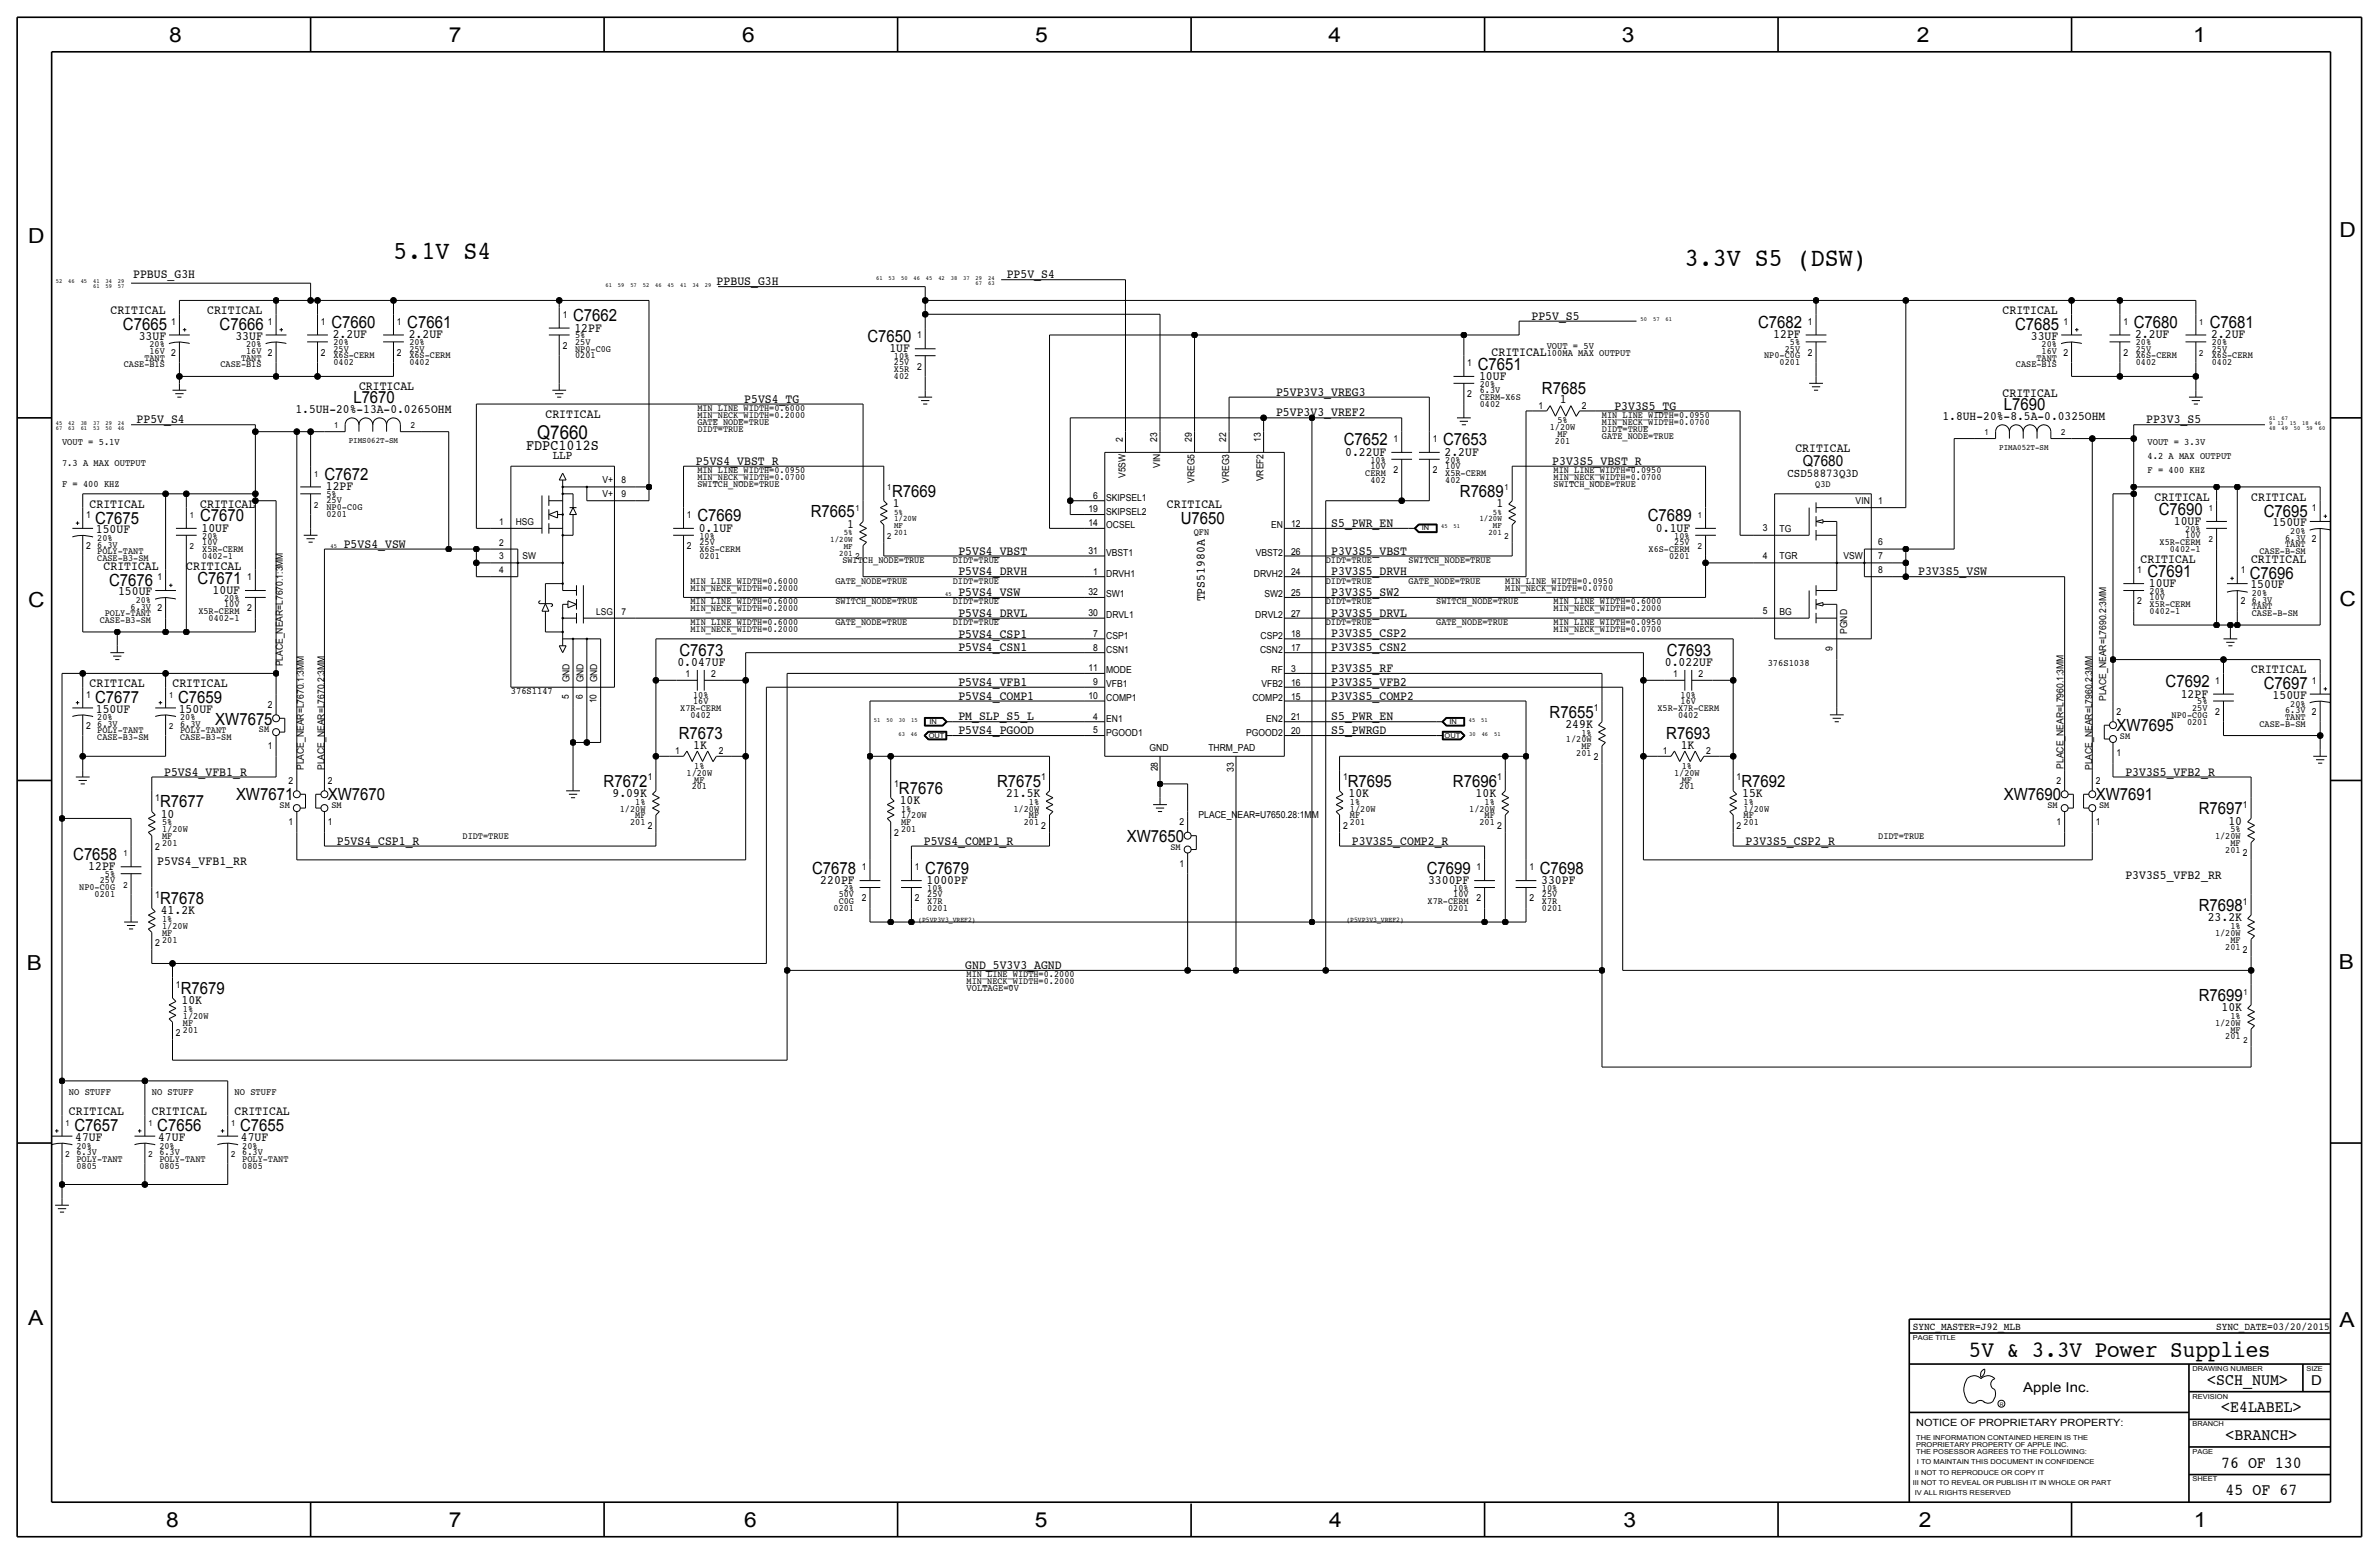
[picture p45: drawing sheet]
<svg xmlns="http://www.w3.org/2000/svg" width="875mm" height="572mm" viewBox="0 0 875 572" stroke-linecap="round" stroke-linejoin="round" font-family="sans-serif">
<defs><g id="words">
<g font-size="9.6">
<text x="144.7" y="95.3">5.1V S4</text>
<text x="619.7" y="97.8">3.3V S5 (DSW)</text>
</g>
<text font-size="8.6" x="724.2" y="499.1">5V &amp; 3.3V Power Supplies</text>
<g font-size="7.6">
<text x="62.2" y="15.5">8</text>
<text x="165" y="15.5">7</text>
<text x="273" y="15.5">6</text>
<text x="380.7" y="15.5">5</text>
<text x="488.6" y="15.5">4</text>
<text x="596.6" y="15.5">3</text>
<text x="705.1" y="15.5">2</text>
<text x="806.7" y="15.5">1</text>
<text x="10.4" y="89.4">D</text>
<text x="860.5" y="87.1">D</text>
<text x="10.4" y="223.3">C</text>
<text x="860.5" y="222.8">C</text>
<text x="9.8" y="356.6">B</text>
<text x="860.2" y="356.4">B</text>
<text x="10.4" y="487.4">A</text>
<text x="860.5" y="488.2">A</text>
<text x="61.2" y="561.6">8</text>
<text x="165" y="561.6">7</text>
<text x="273.8" y="561.6">6</text>
<text x="380.7" y="561.6">5</text>
<text x="488.9" y="561.6">4</text>
<text x="597.1" y="561.6">3</text>
<text x="705.8" y="561.6">2</text>
<text x="806.9" y="561.6">1</text>
</g>
<text font-size="7" x="197.5" y="161.3">Q7660</text>
<g font-size="6.2">
<text x="210.8" y="118.1">C7662</text>
<text x="45.2" y="121.4">C7665</text>
<text x="80.8" y="121.4">C7666</text>
<text x="121.9" y="120.7">C7660</text>
<text x="149.8" y="120.7">C7661</text>
<text x="319" y="125.7">C7650</text>
<text x="646.7" y="120.7">C7682</text>
<text x="741.2" y="121.4">C7685</text>
<text x="784.8" y="120.7">C7680</text>
<text x="812.7" y="120.7">C7681</text>
<text x="543.5" y="135.9">C7651</text>
<text x="130" y="148.3">L7670</text>
<text x="567.2" y="144.8">R7685</text>
<text x="737" y="150.9">L7690</text>
<text x="494.3" y="163.8">C7652</text>
<text x="530.8" y="163.8">C7653</text>
<text x="119.3" y="176.5">C7672</text>
<text x="328.1" y="182.6">R7669</text>
<text x="537" y="182.6">R7689</text>
<text x="73.6" y="191.8">C7670</text>
<text x="256.5" y="191.8">C7669</text>
<text x="298.2" y="190.2">R7665</text>
<text x="606.1" y="191.8">C7689</text>
<text x="794" y="189.2">C7690</text>
<text x="832.6" y="190">C7695</text>
<text x="35" y="192.5">C7675</text>
<text x="434.3" y="192.8">U7650</text>
<text x="40.1" y="215.4">C7676</text>
<text x="72.7" y="214.6">C7671</text>
<text x="789.9" y="212.1">C7691</text>
<text x="827.5" y="212.9">C7696</text>
<text x="249.9" y="241.3">C7673</text>
<text x="613.1" y="241.3">C7693</text>
<text x="796.6" y="252.7">C7692</text>
<text x="832.6" y="253.5">C7697</text>
<text x="35" y="258.6">C7677</text>
<text x="65.5" y="258.6">C7659</text>
<text x="570" y="263.9">R7655</text>
<text x="79.2" y="266.4">XW7675</text>
<text x="778.5" y="269">XW7695</text>
<text x="249.7" y="271.8">R7673</text>
<text x="612.9" y="271.8">R7693</text>
<text x="222" y="289.3">R7672</text>
<text x="330.7" y="291.8">R7676</text>
<text x="366.8" y="289.3">R7675</text>
<text x="495.8" y="289.3">R7695</text>
<text x="534.4" y="289.3">R7696</text>
<text x="640.5" y="289.3">R7692</text>
<text x="58.9" y="296.9">R7677</text>
<text x="86.8" y="294.4">XW7671</text>
<text x="120.6" y="294.4">XW7670</text>
<text x="737.1" y="294.4">XW7690</text>
<text x="770.8" y="294.4">XW7691</text>
<text x="808.7" y="299.5">R7697</text>
<text x="414.5" y="309.6">XW7650</text>
<text x="26.9" y="316.2">C7658</text>
<text x="298.7" y="321.3">C7678</text>
<text x="340.3" y="321.3">C7679</text>
<text x="524.8" y="321.3">C7699</text>
<text x="566.4" y="321.3">C7698</text>
<text x="58.9" y="332.5">R7678</text>
<text x="808.7" y="335">R7698</text>
<text x="66.5" y="365.5">R7679</text>
<text x="808.7" y="368">R7699</text>
<text x="27.4" y="416.1">C7657</text>
<text x="57.9" y="416.1">C7656</text>
<text x="88.3" y="416.1">C7655</text>
<text x="811.9" y="509.3">&lt;SCH_NUM&gt;</text>
<text x="817" y="519.4">&lt;E4LABEL&gt;</text>
<text x="818.6" y="529.6">&lt;BRANCH&gt;</text>
<text x="817" y="539.8">76 OF 130</text>
<text x="818.6" y="549.9">45 OF 67</text>
</g>
<g font-size="5.6">
<text x="193.5" y="165.4">FDPC1012S</text>
<text x="663.1" y="171.5">Q7680</text>
</g>
<g font-size="5">
<text x="850.1" y="509.3">D</text>
<text x="744.2" y="511.8">Apple Inc.</text>
</g>
<g font-size="4.7">
<text x="49" y="102.4">PPBUS_G3H</text>
<text x="263.6" y="104.9">PPBUS_G3H</text>
<text x="370.3" y="102.4">PP5V_S4</text>
<text x="40.6" y="115.6">CRITICAL</text>
<text x="76.2" y="115.6">CRITICAL</text>
<text x="563.3" y="117.6">PP5V_S5</text>
<text x="736.6" y="115.6">CRITICAL</text>
<text x="51" y="125">33UF</text>
<text x="86.6" y="125">33UF</text>
<text x="122.4" y="124.5">2.2UF</text>
<text x="150.3" y="124.5">2.2UF</text>
<text x="211.3" y="121.9">12PF</text>
<text x="652.2" y="124.5">12PF</text>
<text x="747" y="125">33UF</text>
<text x="785.3" y="124.5">2.2UF</text>
<text x="813.3" y="124.5">2.2UF</text>
<text x="327.1" y="129.5">1UF</text>
<text x="548.6" y="130.8">CRITICAL</text>
<text x="132.1" y="143.5">CRITICAL</text>
<text x="544" y="139.7">10UF</text>
<text x="273.8" y="148.1">P5VS4_TG</text>
<text x="469.3" y="145.5">P5VP3V3_VREG3</text>
<text x="573.7" y="148.3">1</text>
<text x="736.6" y="146.1">CRITICAL</text>
<text x="50.2" y="155.7">PP5V_S4</text>
<text x="108.7" y="151.9">1.5UH-20%-13A-0.0265OHM</text>
<text x="200.7" y="153.7">CRITICAL</text>
<text x="469.3" y="153.2">P5VP3V3_VREF2</text>
<text x="593.8" y="150.6">P3V3S5_TG</text>
<text x="714.5" y="154.4">1.8UH-20%-8.5A-0.0325OHM</text>
<text x="789.4" y="155.7">PP3V3_S5</text>
<text x="494.8" y="167.6">0.22UF</text>
<text x="531.3" y="167.6">2.2UF</text>
<text x="660.3" y="166.4">CRITICAL</text>
<text x="256" y="171">P5VS4_VBST_R</text>
<text x="570.9" y="170.9">P3V3S5_VBST_R</text>
<text x="119.8" y="180.3">12PF</text>
<text x="792.5" y="184.2">CRITICAL</text>
<text x="828" y="184.2">CRITICAL</text>
<text x="33" y="186.7">CRITICAL</text>
<text x="73.7" y="186.7">CRITICAL</text>
<text x="328.4" y="186.4">1</text>
<text x="429.2" y="186.7">CRITICAL</text>
<text x="550.4" y="186.4">1</text>
<text x="35.3" y="196.1">150UF</text>
<text x="74.1" y="195.6">10UF</text>
<text x="257" y="195.6">0.1UF</text>
<text x="311.7" y="194.1">1</text>
<text x="489.7" y="193.8">S5_PWR_EN</text>
<text x="609.1" y="195.6">0.1UF</text>
<text x="799.6" y="193">10UF</text>
<text x="835.9" y="193.5">150UF</text>
<text x="126.4" y="201.4">P5VS4_VSW</text>
<text x="352.5" y="204">P5VS4_VBST</text>
<text x="489.7" y="204">P3V3S5_VBST</text>
<text x="38.1" y="209.6">CRITICAL</text>
<text x="68.5" y="209.6">CRITICAL</text>
<text x="787.3" y="207">CRITICAL</text>
<text x="828" y="207">CRITICAL</text>
<text x="352.5" y="211.6">P5VS4_DRVH</text>
<text x="489.7" y="211.6">P3V3S5_DRVH</text>
<text x="705.6" y="211.6">P3V3S5_VSW</text>
<text x="790.4" y="215.9">10UF</text>
<text x="43.4" y="218.9">150UF</text>
<text x="78.2" y="218.4">10UF</text>
<text x="352.5" y="219.2">P5VS4_VSW</text>
<text x="443.2" y="221.2" transform="rotate(-90 443.2 221.2)">TPS51980A</text>
<text x="489.7" y="219.2">P3V3S5_SW2</text>
<text x="827.7" y="216.4">150UF</text>
<text x="352.5" y="226.8">P5VS4_DRVL</text>
<text x="489.7" y="226.8">P3V3S5_DRVL</text>
<text x="352.5" y="239.5">P5VS4_CSN1</text>
<text x="352.5" y="234.5">P5VS4_CSP1</text>
<text x="489.7" y="234.4">P3V3S5_CSP2</text>
<text x="489.7" y="239.5">P3V3S5_CSN2</text>
<text x="249.1" y="245.1">0.047UF</text>
<text x="612.4" y="245.1">0.022UF</text>
<text x="489.7" y="247.1">P3V3S5_RF</text>
<text x="828" y="247.7">CRITICAL</text>
<text x="33" y="252.7">CRITICAL</text>
<text x="63.4" y="252.7">CRITICAL</text>
<text x="352.5" y="257.3">P5VS4_COMP1</text>
<text x="352.5" y="252.2">P5VS4_VFB1</text>
<text x="489.7" y="252.2">P3V3S5_VFB2</text>
<text x="489.7" y="257.3">P3V3S5_COMP2</text>
<text x="802.1" y="256.5">12PF</text>
<text x="835.9" y="257">150UF</text>
<text x="35.3" y="262.1">150UF</text>
<text x="65.7" y="262.1">150UF</text>
<text x="352.5" y="270">P5VS4_PGOOD</text>
<text x="352.5" y="264.9">PM_SLP_S5_L</text>
<text x="489.7" y="264.9">S5_PWR_EN</text>
<text x="489.7" y="270">S5_PWRGD</text>
<text x="575.8" y="267.7">249K</text>
<text x="255" y="275.3">1K</text>
<text x="618.2" y="275.3">1K</text>
<text x="60.4" y="285.2">P5VS4_VFB1_R</text>
<text x="781.8" y="285.2">P3V3S5_VFB2_R</text>
<text x="225.3" y="293.1">9.09K</text>
<text x="370.1" y="293.1">21.5K</text>
<text x="496" y="293.1">10K</text>
<text x="542.8" y="293.1">10K</text>
<text x="640.8" y="293.1">15K</text>
<text x="330.9" y="295.7">10K</text>
<text x="59.1" y="300.7">10</text>
<text x="819.6" y="303.3">10</text>
<text x="123.9" y="310.6">P5VS4_CSP1_R</text>
<text x="339.8" y="310.6">P5VS4_COMP1_R</text>
<text x="497.3" y="310.6">P3V3S5_COMP2_R</text>
<text x="642.1" y="310.6">P3V3S5_CSP2_R</text>
<text x="32.5" y="320">12PF</text>
<text x="57.9" y="318.3">P5VS4_VFB1_RR</text>
<text x="781.8" y="323.3">P3V3S5_VFB2_RR</text>
<text x="301.7" y="325.1">220PF</text>
<text x="340.8" y="325.1">1000PF</text>
<text x="525.3" y="325.1">3300PF</text>
<text x="566.9" y="325.1">330PF</text>
<text x="59.1" y="336.3">41.2K</text>
<text x="812" y="338.8">23.2K</text>
<text x="355" y="356.4">GND_5V3V3_AGND</text>
<text x="66.8" y="369.3">10K</text>
<text x="817.1" y="371.9">10K</text>
<text x="25.3" y="410.2">CRITICAL</text>
<text x="55.8" y="410.2">CRITICAL</text>
<text x="86.3" y="410.2">CRITICAL</text>
<text x="27.6" y="419.6">47UF</text>
<text x="58.1" y="419.6">47UF</text>
<text x="88.6" y="419.6">47UF</text>
</g>
<text font-size="4.5" x="203.3" y="168.9">LLP</text>
<text font-size="4.4" x="657.5" y="175.3">CSD58873Q3D</text>
<g font-size="3.9">
<text x="703.5" y="488.9">SYNC_MASTER=J92_MLB</text>
<text x="815.1" y="488.9">SYNC_DATE=03/20/2015</text>
</g>
<text font-size="3.7" x="704.8" y="524.5">NOTICE OF PROPRIETARY PROPERTY:</text>
<g font-size="3.6">
<text x="568.9" y="128.3">VOUT = 5V</text>
<text x="568.9" y="130.8">100MA MAX OUTPUT</text>
<text x="22.8" y="163.8">VOUT = 5.1V</text>
<text x="789.9" y="163.8">VOUT = 3.3V</text>
<text x="22.8" y="171.5">7.3 A MAX OUTPUT</text>
<text x="789.9" y="174">F = 400 KHZ</text>
<text x="789.9" y="168.9">4.2 A MAX OUTPUT</text>
<text x="22.8" y="179.1">F = 400 KHZ</text>
<text x="650.2" y="245.1">376S1038</text>
<text x="187.9" y="255.3">376S1147</text>
<text x="355.5" y="364.5">VOLTAGE=0V</text>
<text x="25.3" y="402.6">NO STUFF</text>
<text x="55.8" y="402.6">NO STUFF</text>
<text x="86.3" y="402.6">NO STUFF</text>
</g>
<g font-size="3.5">
<text x="63" y="119.4">1</text>
<text x="98.5" y="119.4">1</text>
<text x="118.1" y="119.4">1</text>
<text x="146" y="119.4">1</text>
<text x="207" y="116.8">1</text>
<text x="664.9" y="119.4">1</text>
<text x="758.9" y="119.4">1</text>
<text x="781" y="119.4">1</text>
<text x="211.5" y="124.5">5%</text>
<text x="337.3" y="124.5">1</text>
<text x="55" y="127.8">20%</text>
<text x="55" y="130.3">16V 2</text>
<text x="90.5" y="130.3">16V 2</text>
<text x="90.5" y="127.8">20%</text>
<text x="118.1" y="130.8">2</text>
<text x="122.6" y="127">20%</text>
<text x="122.6" y="129.3">25V</text>
<text x="122.6" y="131.8">X6S-CERM</text>
<text x="146" y="130.8">2</text>
<text x="150.6" y="127">20%</text>
<text x="150.6" y="129.3">25V</text>
<text x="150.6" y="131.8">X6S-CERM</text>
<text x="207" y="128.3">2</text>
<text x="211.5" y="129.3">NP0-C0G</text>
<text x="211.5" y="126.7">25V</text>
<text x="211.5" y="131.8">0201</text>
<text x="648.9" y="131.8">NP0-C0G</text>
<text x="656.5" y="129.3">25V</text>
<text x="658.3" y="127">5%</text>
<text x="664.9" y="130.8">2</text>
<text x="750.9" y="130.3">16V 2</text>
<text x="750.9" y="127.8">20%</text>
<text x="781" y="130.8">2</text>
<text x="785.6" y="131.8">X6S-CERM</text>
<text x="785.6" y="127">20%</text>
<text x="785.6" y="129.3">25V</text>
<text x="813.5" y="131.8">X6S-CERM</text>
<text x="813.5" y="127">20%</text>
<text x="813.5" y="129.3">25V</text>
<text x="45.5" y="135.1">CASE-B1S</text>
<text x="53.1" y="132.6">TANT</text>
<text x="81.1" y="135.1">CASE-B1S</text>
<text x="88.7" y="132.6">TANT</text>
<text x="122.6" y="134.4">0402</text>
<text x="150.6" y="134.4">0402</text>
<text x="328.8" y="136.9">X5R</text>
<text x="328.8" y="132.1">10%</text>
<text x="328.8" y="134.4">25V</text>
<text x="337.3" y="135.9">2</text>
<text x="539.7" y="134.6">1</text>
<text x="654.6" y="134.4">0201</text>
<text x="741.5" y="135.1">CASE-B1S</text>
<text x="749.1" y="132.6">TANT</text>
<text x="785.6" y="134.4">0402</text>
<text x="813.5" y="134.4">0402</text>
<text x="328.8" y="139.4">402</text>
<text x="544.3" y="142.2">20%</text>
<text x="539.7" y="146.1">2</text>
<text x="544.3" y="147.1">CERM-X6S</text>
<text x="544.3" y="149.6">0402</text>
<text x="544.3" y="144.5">6.3V</text>
<text x="256.5" y="151.1">MIN_LINE_WIDTH=0.6000</text>
<text x="256.5" y="153.7">MIN_NECK_WIDTH=0.2000</text>
<text x="565.9" y="150.4">1</text>
<text x="572.9" y="155.7">5%</text>
<text x="581.9" y="150.4">2</text>
<text x="589.2" y="153.7">MIN_LINE_WIDTH=0.0950</text>
<text x="256.5" y="158.8">DIDT=TRUE</text>
<text x="256.5" y="156.2">GATE_NODE=TRUE</text>
<text x="570" y="158.2">1/20W</text>
<text x="572.9" y="160.8">MF</text>
<text x="589.2" y="156.2">MIN_NECK_WIDTH=0.0700</text>
<text x="589.2" y="161.3">GATE_NODE=TRUE</text>
<text x="589.2" y="158.8">DIDT=TRUE</text>
<text x="413" y="162.6" transform="rotate(-90 413 162.6)">2</text>
<text x="425.7" y="162.6" transform="rotate(-90 425.7 162.6)">23</text>
<text x="438.4" y="162.6" transform="rotate(-90 438.4 162.6)">29</text>
<text x="451.1" y="162.6" transform="rotate(-90 451.1 162.6)">22</text>
<text x="463.8" y="162.6" transform="rotate(-90 463.8 162.6)">13</text>
<text x="512.5" y="162.6">1</text>
<text x="527" y="162.6">1</text>
<text x="571.9" y="163.3">201</text>
<text x="256.5" y="174">MIN_LINE_WIDTH=0.0950</text>
<text x="426.7" y="172.1" transform="rotate(-90 426.7 172.1)">VIN</text>
<text x="504.1" y="172.5">10V</text>
<text x="504.1" y="170.2">10%</text>
<text x="512.5" y="174">2</text>
<text x="527" y="174">2</text>
<text x="531.6" y="172.5">10V</text>
<text x="531.6" y="170.2">20%</text>
<text x="571.4" y="174">MIN_LINE_WIDTH=0.0950</text>
<text x="221.6" y="177.8">V+</text>
<text x="228.6" y="177.8">8</text>
<text x="256.5" y="176.5">MIN_NECK_WIDTH=0.0700</text>
<text x="256.5" y="179.1">SWITCH_NODE=TRUE</text>
<text x="414" y="175.8" transform="rotate(-90 414 175.8)">V5SW</text>
<text x="439.4" y="177.6" transform="rotate(-90 439.4 177.6)">VREG5</text>
<text x="452.1" y="177.6" transform="rotate(-90 452.1 177.6)">VREG3</text>
<text x="464.8" y="177" transform="rotate(-90 464.8 177)">VREF2</text>
<text x="502.2" y="175">CERM</text>
<text x="504.1" y="177.5">402</text>
<text x="531.6" y="177.5">402</text>
<text x="531.6" y="175">X5R-CERM</text>
<text x="571.4" y="176.5">MIN_NECK_WIDTH=0.0700</text>
<text x="571.4" y="179.1">SWITCH_NODE=TRUE</text>
<text x="667.7" y="179.1">Q3D</text>
<text x="120.1" y="182.9">5%</text>
<text x="120.1" y="185.2">25V</text>
<text x="221.6" y="182.9">V+</text>
<text x="228.6" y="182.9">9</text>
<text x="402.1" y="183.4">6</text>
<text x="406.9" y="184.1">SKIPSEL1</text>
<text x="682.5" y="185.4">VIN</text>
<text x="690.8" y="185.2">1</text>
<text x="31.7" y="190.5">1</text>
<text x="120.1" y="187.7">NP0-C0G</text>
<text x="120.1" y="190.2">0201</text>
<text x="252.7" y="190.5">1</text>
<text x="400.3" y="188.5">19</text>
<text x="406.9" y="189.2">SKIPSEL2</text>
<text x="850.4" y="188">1</text>
<text x="183.7" y="193">1</text>
<text x="189.7" y="193">HSG</text>
<text x="400.3" y="193.5">14</text>
<text x="406.9" y="194.3">OCSEL</text>
<text x="439.1" y="196.9">QFN</text>
<text x="467.5" y="194.3">EN</text>
<text x="474.9" y="193.8">12</text>
<text x="648.4" y="195.3">3</text>
<text x="654.5" y="195.6">TG</text>
<text x="803.8" y="197.9">10V</text>
<text x="803.8" y="195.6">20%</text>
<text x="842.4" y="196.3">20%</text>
<text x="31.7" y="201.9">2</text>
<text x="35.8" y="198.9">20%</text>
<text x="35.8" y="201.4">6.3V</text>
<text x="35.8" y="203.7">POLY-TANT</text>
<text x="74.4" y="200.4">10V</text>
<text x="74.4" y="202.9">X5R-CERM</text>
<text x="74.4" y="198.1">20%</text>
<text x="183.7" y="200.7">2</text>
<text x="252.7" y="201.9">2</text>
<text x="257.3" y="202.9">X6S-CERM</text>
<text x="257.3" y="198.1">10%</text>
<text x="257.3" y="200.4">25V</text>
<text x="400.3" y="203.7">31</text>
<text x="474.9" y="204">26</text>
<text x="606.4" y="202.9">X6S-CERM</text>
<text x="615.8" y="198.1">10%</text>
<text x="615.8" y="200.4">25V</text>
<text x="690.8" y="200.4">6</text>
<text x="794.3" y="200.4">X5R-CERM</text>
<text x="798.1" y="202.9">0402-1</text>
<text x="831" y="203.7">CASE-B-SM</text>
<text x="840.5" y="201.2">TANT</text>
<text x="840.5" y="198.9">6.3V 2</text>
<text x="35.8" y="206.2">CASE-B3-SM</text>
<text x="74.4" y="205.5">0402-1</text>
<text x="183.7" y="205.7">3</text>
<text x="192.2" y="205.7">SW</text>
<text x="257.3" y="205.5">0201</text>
<text x="309.8" y="207">SWITCH_NODE=TRUE</text>
<text x="350.5" y="207">DIDT=TRUE</text>
<text x="406.9" y="204.5">VBST1</text>
<text x="461.9" y="204.5">VBST2</text>
<text x="487.6" y="207">DIDT=TRUE</text>
<text x="518.1" y="207">SWITCH_NODE=TRUE</text>
<text x="613.9" y="205.5">0201</text>
<text x="648.4" y="205.5">4</text>
<text x="654.5" y="205.7">TGR</text>
<text x="678.1" y="205.7">VSW</text>
<text x="690.8" y="205.5">7</text>
<text x="57.9" y="213.4">1</text>
<text x="90.9" y="213.4">1</text>
<text x="183.7" y="210.8">4</text>
<text x="254" y="214.6">MIN_LINE_WIDTH=0.6000</text>
<text x="307.3" y="214.6">GATE_NODE=TRUE</text>
<text x="350.5" y="214.6">DIDT=TRUE</text>
<text x="402.1" y="211.3">1</text>
<text x="406.9" y="212.1">DRVH1</text>
<text x="461.2" y="212.1">DRVH2</text>
<text x="474.9" y="211.6">24</text>
<text x="487.6" y="214.6">DIDT=TRUE</text>
<text x="518.1" y="214.6">GATE_NODE=TRUE</text>
<text x="553.7" y="214.6">MIN_LINE_WIDTH=0.0950</text>
<text x="690.8" y="210.6">8</text>
<text x="786.1" y="210.8">1</text>
<text x="824.2" y="210.8">1</text>
<text x="49.9" y="221.7">20%</text>
<text x="82.4" y="221">20%</text>
<text x="254" y="217.2">MIN_NECK_WIDTH=0.2000</text>
<text x="400.3" y="218.9">32</text>
<text x="406.9" y="219.7">SW1</text>
<text x="465.1" y="219.7">SW2</text>
<text x="474.9" y="219.2">25</text>
<text x="553.7" y="217.2">MIN_NECK_WIDTH=0.0700</text>
<text x="790.7" y="220.7">10V</text>
<text x="790.7" y="218.4">20%</text>
<text x="828.2" y="221.7">6.3V</text>
<text x="828.2" y="219.2">20%</text>
<text x="38.6" y="226.6">POLY-TANT</text>
<text x="48" y="224.3">6.3V 2</text>
<text x="73" y="225.8">X5R-CERM</text>
<text x="82.4" y="223.3">10V</text>
<text x="90.9" y="224.8">2</text>
<text x="219.3" y="226.1">LSG</text>
<text x="228.6" y="226.1">7</text>
<text x="253.9" y="222.3">MIN_LINE_WIDTH=0.6000</text>
<text x="253.9" y="224.8">MIN_NECK_WIDTH=0.2000</text>
<text x="307.3" y="222.3">SWITCH_NODE=TRUE</text>
<text x="350.5" y="222.2">DIDT=TRUE</text>
<text x="400.3" y="226.6">30</text>
<text x="406.9" y="227.3">DRVL1</text>
<text x="461.7" y="227.3">DRVL2</text>
<text x="474.9" y="226.8">27</text>
<text x="487.6" y="222.2">DIDT=TRUE</text>
<text x="528.3" y="222.2">SWITCH_NODE=TRUE</text>
<text x="571.4" y="224.8">MIN_NECK_WIDTH=0.2000</text>
<text x="571.4" y="222.2">MIN_LINE_WIDTH=0.6000</text>
<text x="648.4" y="225.8">5</text>
<text x="654.5" y="226.1">BG</text>
<text x="786.1" y="222.3">2</text>
<text x="790.7" y="225.8">0402-1</text>
<text x="790.7" y="223.3">X5R-CERM</text>
<text x="824.2" y="222.2">2</text>
<text x="828.2" y="226.6">CASE-B-SM</text>
<text x="828.2" y="224">TANT</text>
<text x="36.7" y="229.1">CASE-B3-SM</text>
<text x="76.7" y="228.3">0402-1</text>
<text x="254" y="232.4">MIN_NECK_WIDTH=0.2000</text>
<text x="254" y="229.9">MIN_LINE_WIDTH=0.6000</text>
<text x="307.3" y="229.9">GATE_NODE=TRUE</text>
<text x="350.5" y="229.9">DIDT=TRUE</text>
<text x="487.6" y="229.9">DIDT=TRUE</text>
<text x="528.3" y="229.9">GATE_NODE=TRUE</text>
<text x="571.4" y="232.4">MIN_NECK_WIDTH=0.0700</text>
<text x="571.4" y="229.9">MIN_LINE_WIDTH=0.0950</text>
<text x="679.4" y="233.2" transform="rotate(-90 679.4 233.2)">PGND</text>
<text x="402.1" y="234.2">7</text>
<text x="402.1" y="239.3">8</text>
<text x="406.9" y="235">CSP1</text>
<text x="463.6" y="234.9">CSP2</text>
<text x="474.9" y="234.4">18</text>
<text x="474.9" y="239.5">17</text>
<text x="674.1" y="239.2" transform="rotate(-90 674.1 239.2)">9</text>
<text x="104.1" y="245.1" transform="rotate(-90 104.1 245.1)">PLACE_NEAR=L7670.1:3MM</text>
<text x="406.9" y="240">CSN1</text>
<text x="463.5" y="240">CSN2</text>
<text x="209.5" y="251" transform="rotate(-90 209.5 251)">GND</text>
<text x="214.6" y="251" transform="rotate(-90 214.6 251)">GND</text>
<text x="219.7" y="251" transform="rotate(-90 219.7 251)">GND</text>
<text x="252.2" y="248.9">1</text>
<text x="261.6" y="248.9">2</text>
<text x="400.3" y="246.9">11</text>
<text x="402.1" y="252">9</text>
<text x="406.9" y="247.6">MODE</text>
<text x="467.7" y="247.7">RF</text>
<text x="474.9" y="247.1">3</text>
<text x="615.4" y="248.9">1</text>
<text x="624.8" y="248.9">2</text>
<text x="814.8" y="251.5">1</text>
<text x="850.4" y="251.5">1</text>
<text x="31.7" y="256.5">1</text>
<text x="209.2" y="257" transform="rotate(-90 209.2 257)">5</text>
<text x="214.3" y="257" transform="rotate(-90 214.3 257)">6</text>
<text x="254.9" y="256.5">10%</text>
<text x="400.3" y="257">10</text>
<text x="406.9" y="252.7">VFB1</text>
<text x="406.9" y="257.8">COMP1</text>
<text x="460.7" y="257.8">COMP2</text>
<text x="464" y="252.7">VFB2</text>
<text x="474.9" y="252.2">16</text>
<text x="474.9" y="257.3">15</text>
<text x="618.1" y="256.5">10%</text>
<text x="774.6" y="257.8" transform="rotate(-90 774.6 257.8)">PLACE_NEAR=L7690.2:3MM</text>
<text x="98.5" y="260.4">2</text>
<text x="219.4" y="258.7" transform="rotate(-90 219.4 258.7)">10</text>
<text x="250.2" y="261.6">X7R-CERM</text>
<text x="254.9" y="259.1">16V</text>
<text x="586.2" y="261.6">1</text>
<text x="609.6" y="261.6">X5R-X7R-CERM</text>
<text x="618.1" y="259.1">16V</text>
<text x="778.5" y="262.9">2</text>
<text x="798.8" y="263.9">NP0-C0G</text>
<text x="806.3" y="261.4">25V</text>
<text x="808.2" y="259.1">5%</text>
<text x="814.8" y="262.9">2</text>
<text x="840.5" y="262.4">6.3V 2</text>
<text x="842.4" y="259.8">20%</text>
<text x="31.7" y="268">2</text>
<text x="35.8" y="264.9">20%</text>
<text x="35.8" y="267.5">6.3V</text>
<text x="35.8" y="269.8">POLY-TANT</text>
<text x="66.2" y="269.7">POLY-TANT</text>
<text x="66.2" y="267.5">6.3V</text>
<text x="66.2" y="264.9">20%</text>
<text x="95.2" y="269.2">SM</text>
<text x="254" y="264.2">0402</text>
<text x="402.1" y="269.7">5</text>
<text x="402.1" y="264.7">4</text>
<text x="406.9" y="265.4">EN1</text>
<text x="465.8" y="265.4">EN2</text>
<text x="474.9" y="270">20</text>
<text x="474.9" y="264.9">21</text>
<text x="617.2" y="264.2">0402</text>
<text x="804.4" y="266.4">0201</text>
<text x="831" y="267.2">CASE-B-SM</text>
<text x="840.5" y="264.7">TANT</text>
<text x="35.8" y="272.3">CASE-B3-SM</text>
<text x="66.2" y="272.3">CASE-B3-SM</text>
<text x="98.5" y="275.6">1</text>
<text x="406.9" y="270.5">PGOOD1</text>
<text x="458.4" y="270.5">PGOOD2</text>
<text x="576" y="273.1">1/20W</text>
<text x="581.6" y="275.6">MF</text>
<text x="581.6" y="270.5">1%</text>
<text x="779.7" y="271.8">SM</text>
<text x="248.4" y="277.4">1</text>
<text x="264.4" y="277.4">2</text>
<text x="422.9" y="276.4">GND</text>
<text x="444.4" y="276.4">THRM_PAD</text>
<text x="579.7" y="278.1">201</text>
<text x="586.2" y="279.4">2</text>
<text x="611.6" y="277.4">1</text>
<text x="627.6" y="277.4">2</text>
<text x="778.5" y="278.1">1</text>
<text x="111.7" y="283.2" transform="rotate(-90 111.7 283.2)">PLACE_NEAR=L7670.1:3MM</text>
<text x="119.3" y="283.2" transform="rotate(-90 119.3 283.2)">PLACE_NEAR=L7670.2:3MM</text>
<text x="238.2" y="287">1</text>
<text x="252.5" y="285.2">1/20W</text>
<text x="255.4" y="287.8">MF</text>
<text x="255.4" y="282.7">1%</text>
<text x="383" y="287">1</text>
<text x="425.9" y="283.7" transform="rotate(-90 425.9 283.7)">28</text>
<text x="453.8" y="283.9" transform="rotate(-90 453.8 283.9)">33</text>
<text x="494" y="287">1</text>
<text x="550.6" y="287">1</text>
<text x="615.7" y="285.2">1/20W</text>
<text x="618.6" y="287.8">MF</text>
<text x="618.6" y="282.7">1%</text>
<text x="638.8" y="287">1</text>
<text x="759" y="282.8" transform="rotate(-90 759 282.8)">PLACE_NEAR=L7960.1:3MM</text>
<text x="769.6" y="283.2" transform="rotate(-90 769.6 283.2)">PLACE_NEAR=L7960.2:3MM</text>
<text x="106.1" y="288.3">2</text>
<text x="120.6" y="288.3">2</text>
<text x="254.4" y="290.3">201</text>
<text x="328.9" y="289.6">1</text>
<text x="617.6" y="290.3">201</text>
<text x="756.4" y="288.3">2</text>
<text x="770.8" y="288.3">2</text>
<text x="57.1" y="294.6">1</text>
<text x="102.8" y="297.2">SM</text>
<text x="121.9" y="297.2">SM</text>
<text x="228" y="298.5">1/20W</text>
<text x="233.7" y="295.9">1%</text>
<text x="331.4" y="298.5">1%</text>
<text x="372.8" y="298.4">1/20W</text>
<text x="378.4" y="295.9">1%</text>
<text x="496.5" y="298.5">1/20W</text>
<text x="496.5" y="295.9">1%</text>
<text x="540.4" y="298.5">1/20W</text>
<text x="546.1" y="295.9">1%</text>
<text x="641.3" y="298.5">1/20W</text>
<text x="641.3" y="295.9">1%</text>
<text x="753.1" y="297.2">SM</text>
<text x="772.1" y="297.2">SM</text>
<text x="825" y="297.2">1</text>
<text x="59.6" y="303.5">5%</text>
<text x="106.1" y="303.5">1</text>
<text x="120.6" y="303.5">1</text>
<text x="231.8" y="303.5">201</text>
<text x="233.7" y="301">MF</text>
<text x="238.2" y="304.8">2</text>
<text x="331.4" y="303.5">MF</text>
<text x="331.4" y="301">1/20W</text>
<text x="376.5" y="303.5">201</text>
<text x="378.4" y="301">MF</text>
<text x="383" y="304.8">2</text>
<text x="433.8" y="303.5">2</text>
<text x="440.9" y="301">PLACE_NEAR=U7650.28:1MM</text>
<text x="494" y="304.8">2</text>
<text x="496.5" y="301">MF</text>
<text x="496.5" y="303.5">201</text>
<text x="544.2" y="303.5">201</text>
<text x="546.1" y="301">MF</text>
<text x="550.6" y="304.8">2</text>
<text x="638.8" y="304.8">2</text>
<text x="641.3" y="301">MF</text>
<text x="641.3" y="303.5">201</text>
<text x="756.4" y="303.5">1</text>
<text x="770.8" y="303.5">1</text>
<text x="59.6" y="311.2">201</text>
<text x="59.6" y="308.6">MF</text>
<text x="59.6" y="306.1">1/20W</text>
<text x="170.1" y="308.6">DIDT=TRUE</text>
<text x="328.9" y="307.3">2</text>
<text x="331.4" y="306.1">201</text>
<text x="690.8" y="308.6">DIDT=TRUE</text>
<text x="814.7" y="308.6">1/20W</text>
<text x="820.4" y="311.2">MF</text>
<text x="820.4" y="306.1">5%</text>
<text x="57.1" y="312.4">2</text>
<text x="430.5" y="312.4">SM</text>
<text x="818.5" y="313.7">201</text>
<text x="825" y="315">2</text>
<text x="38.6" y="322.6">5%</text>
<text x="317" y="320">1</text>
<text x="336.5" y="320">1</text>
<text x="433.8" y="318.8">1</text>
<text x="543" y="320">1</text>
<text x="562.6" y="320">1</text>
<text x="29.1" y="327.4">NP0-C0G</text>
<text x="34.8" y="329.9">0201</text>
<text x="36.7" y="324.9">25V</text>
<text x="308.5" y="329.9">50V</text>
<text x="310.4" y="327.7">2%</text>
<text x="341.1" y="327.7">10%</text>
<text x="341.1" y="329.9">25V</text>
<text x="534.5" y="329.9">10V</text>
<text x="534.5" y="327.7">10%</text>
<text x="567.1" y="327.7">10%</text>
<text x="567.1" y="329.9">25V</text>
<text x="57.1" y="330.2">1</text>
<text x="306.6" y="335">0201</text>
<text x="308.5" y="332.5">C0G</text>
<text x="317" y="331.5">2</text>
<text x="336.5" y="331.5">2</text>
<text x="341.1" y="332.5">X7R</text>
<text x="341.1" y="335">0201</text>
<text x="525.1" y="332.5">X7R-CERM</text>
<text x="532.6" y="335">0201</text>
<text x="543" y="331.5">2</text>
<text x="562.6" y="331.5">2</text>
<text x="567.1" y="335">0201</text>
<text x="567.1" y="332.5">X7R</text>
<text x="825" y="332.7">1</text>
<text x="59.6" y="339.1">1%</text>
<text x="59.6" y="341.6">1/20W</text>
<text x="820.4" y="341.6">1%</text>
<text x="57.1" y="348">2</text>
<text x="59.6" y="346.7">201</text>
<text x="59.6" y="344.2">MF</text>
<text x="814.7" y="344.2">1/20W</text>
<text x="820.4" y="346.7">MF</text>
<text x="818.5" y="349.2">201</text>
<text x="825" y="350.5">2</text>
<text x="355.5" y="359.4">MIN_LINE_WIDTH=0.2000</text>
<text x="64.7" y="363.2">1</text>
<text x="355.5" y="362">MIN_NECK_WIDTH=0.2000</text>
<text x="67.3" y="377.2">MF</text>
<text x="67.3" y="372.1">1%</text>
<text x="67.3" y="374.6">1/20W</text>
<text x="814.7" y="377.2">1/20W</text>
<text x="820.4" y="374.6">1%</text>
<text x="64.7" y="381">2</text>
<text x="67.3" y="379.7">201</text>
<text x="818.5" y="382.3">201</text>
<text x="820.4" y="379.7">MF</text>
<text x="28.1" y="424.9">6.3V</text>
<text x="28.1" y="422.4">20%</text>
<text x="58.6" y="422.4">20%</text>
<text x="58.6" y="424.9">6.3V</text>
<text x="89.1" y="424.9">6.3V</text>
<text x="89.1" y="422.4">20%</text>
<text x="28.1" y="427.2">POLY-TANT</text>
<text x="28.1" y="429.8">0805</text>
<text x="58.6" y="427.2">POLY-TANT</text>
<text x="58.6" y="429.8">0805</text>
<text x="89.1" y="429.8">0805</text>
<text x="89.1" y="427.2">POLY-TANT</text>
</g>
<g font-size="3.1">
<text x="808.9" y="119.4">1</text>
<text x="808.9" y="130.8">2</text>
<text x="122.9" y="157.5">1</text>
<text x="151.1" y="157.5">2</text>
<text x="729.9" y="160">1</text>
<text x="758.1" y="160">2</text>
<text x="128.3" y="162.8">PIMS062T-SM</text>
<text x="735.4" y="165.4">PIMA052T-SM</text>
<text x="115.5" y="175.3">1</text>
<text x="326.3" y="180.3">1</text>
<text x="553.4" y="180.3">1</text>
<text x="69.8" y="190.5">1</text>
<text x="115.5" y="186.7">2</text>
<text x="314.7" y="188">1</text>
<text x="328.9" y="191.8">1/20W</text>
<text x="328.9" y="189.2">5%</text>
<text x="544.2" y="191.8">1/20W</text>
<text x="549.1" y="189.2">5%</text>
<text x="624.5" y="190.5">1</text>
<text x="812.5" y="188">1</text>
<text x="310.3" y="196.9">5%</text>
<text x="328.9" y="196.9">201</text>
<text x="328.9" y="194.3">MF</text>
<text x="547.5" y="196.9">201</text>
<text x="549.1" y="194.3">MF</text>
<text x="69.8" y="201.9">2</text>
<text x="305.4" y="199.4">1/20W</text>
<text x="310.3" y="201.9">MF</text>
<text x="326.3" y="198.1">2</text>
<text x="553.4" y="198.1">2</text>
<text x="624.5" y="201.9">2</text>
<text x="812.5" y="199.4">2</text>
<text x="308.7" y="204.5">201</text>
<text x="314.7" y="205.7">2</text>
<text x="62.2" y="256.5">1</text>
<text x="62.2" y="268">2</text>
<text x="45.4" y="315">1</text>
<text x="45.4" y="326.4">2</text>
<text x="825.2" y="365.8">1</text>
<text x="825.2" y="383.5">2</text>
<text x="24.1" y="414">1</text>
<text x="54.6" y="414">1</text>
<text x="85" y="414">1</text>
<text x="24.1" y="425.5">2</text>
<text x="54.6" y="425.5">2</text>
<text x="85" y="425.5">2</text>
</g>
<g font-size="2.6">
<text x="337.8" y="339.1">(P5VP3V3_VREF2)</text>
<text x="495.2" y="339.1">(P5VP3V3_VREF2)</text>
</g>
<g font-size="2.5">
<text x="522.9" y="195.1">IN</text>
<text x="341.8" y="266.2">IN</text>
<text x="533.1" y="266.2">IN</text>
<text x="341.6" y="271.3">OUT</text>
<text x="531.3" y="271.3">OUT</text>
<text x="703.5" y="492.8">PAGE TITLE</text>
<text x="806.4" y="504.2">DRAWING NUMBER</text>
<text x="848.3" y="504.2">SIZE</text>
<text x="806.4" y="514.4">REVISION</text>
<text x="806.4" y="524.5">BRANCH</text>
<text x="704.8" y="532.1">PROPRIETARY PROPERTY OF APPLE INC.</text>
<text x="704.8" y="529.6">THE INFORMATION CONTAINED HEREIN IS THE</text>
<text x="704.8" y="534.7">THE POSESSOR AGREES TO THE FOLLOWING:</text>
<text x="705.1" y="538.5">I TO MAINTAIN THIS DOCUMENT IN CONFIDENCE</text>
<text x="806.4" y="534.7">PAGE</text>
<text x="704.3" y="542.3">II NOT TO REPRODUCE OR COPY IT</text>
<text x="806.4" y="544.8">SHEET</text>
<text x="703.5" y="546.1">III NOT TO REVEAL OR PUBLISH IT IN WHOLE OR PART</text>
<text x="704.3" y="549.9">IV ALL RIGHTS RESERVED</text>
</g>
<g font-size="2.3">
<text x="20.5" y="104.1">52</text>
<text x="25.1" y="104.1">46</text>
<text x="29.7" y="104.1">45</text>
<text x="34.2" y="106">61</text>
<text x="34.2" y="104.1">41</text>
<text x="38.8" y="106">59</text>
<text x="38.8" y="104.1">34</text>
<text x="43.4" y="106">57</text>
<text x="43.4" y="104.1">29</text>
<text x="222.7" y="105.4">61</text>
<text x="227.3" y="105.4">59</text>
<text x="231.9" y="105.4">57</text>
<text x="236.4" y="105.4">52</text>
<text x="241" y="105.4">46</text>
<text x="245.6" y="105.4">45</text>
<text x="250.1" y="105.4">41</text>
<text x="254.7" y="105.4">34</text>
<text x="259.3" y="105.4">29</text>
<text x="322.3" y="102.9">61</text>
<text x="326.9" y="102.9">53</text>
<text x="331.4" y="102.9">50</text>
<text x="336" y="102.9">46</text>
<text x="340.6" y="102.9">45</text>
<text x="345.1" y="102.9">42</text>
<text x="349.7" y="102.9">38</text>
<text x="354.3" y="102.9">37</text>
<text x="358.9" y="104.7">67</text>
<text x="358.9" y="102.9">29</text>
<text x="363.4" y="104.7">63</text>
<text x="363.4" y="102.9">24</text>
<text x="603.5" y="118.1">50</text>
<text x="608" y="118.1">57</text>
<text x="612.6" y="118.1">61</text>
<text x="834.6" y="154.4">61</text>
<text x="839.2" y="154.4">67</text>
<text x="20.5" y="158">67</text>
<text x="20.5" y="156.2">45</text>
<text x="25.1" y="158">63</text>
<text x="25.1" y="156.2">42</text>
<text x="29.7" y="158">61</text>
<text x="29.7" y="156.2">38</text>
<text x="34.2" y="158">53</text>
<text x="34.2" y="156.2">37</text>
<text x="38.8" y="158">50</text>
<text x="38.8" y="156.2">29</text>
<text x="43.4" y="158">46</text>
<text x="43.4" y="156.2">24</text>
<text x="834.6" y="156.2">9</text>
<text x="834.6" y="158">48</text>
<text x="837.6" y="156.2">13</text>
<text x="839.2" y="158">49</text>
<text x="842.2" y="156.2">15</text>
<text x="843.7" y="158">50</text>
<text x="846.8" y="156.2">18</text>
<text x="848.3" y="158">59</text>
<text x="851.4" y="156.2">46</text>
<text x="852.9" y="158">60</text>
<text x="530.1" y="194.3">45</text>
<text x="534.7" y="194.3">51</text>
<text x="121.6" y="201.4">45</text>
<text x="347.7" y="219.2">45</text>
<text x="321.5" y="265.4">51</text>
<text x="326" y="265.4">50</text>
<text x="330.6" y="265.4">30</text>
<text x="335.2" y="265.4">15</text>
<text x="540.3" y="265.4">45</text>
<text x="544.8" y="265.4">51</text>
<text x="330.5" y="270.5">63</text>
<text x="335" y="270.5">46</text>
<text x="540.4" y="270.5">30</text>
<text x="545" y="270.5">46</text>
<text x="549.6" y="270.5">51</text>
</g>
<text font-size="1.8" x="735.5" y="516.9">R</text>
</g></defs>
<g fill="none" stroke="#000" stroke-width=".37">
<path d="M48.2 104.1h66zM66 110.5h35.5zM66 110.5v5.1zM66 115.6v7.6zM101.5 110.5h12.7zM101.5 110.5v5.1zM101.5 115.6v7.6zM114.2 104.1v6.4zM114.2 110.5h2.6zM116.8 110.5v5.1zM116.8 115.6v7.6zM116.8 110.5h27.9z"/>
<path d="M144.7 110.5v5.1zM144.7 115.6v7.6zM144.7 110.5h61zM205.7 110.5h33zM205.7 110.5v2.5zM205.7 113v7.7zM238.7 110.5v68.6zM264.1 105.4h76.2zM340.3 105.4v5.1zM340.3 110.5v5.1zM340.3 115.6v5.1zM340.3 115.6h86.4z"/>
<path d="M340.3 110.5h327.7zM368.2 102.9h45.8zM414 102.9v55.9zM426.7 115.6v43.2zM558.7 118.1h43.2zM558.7 118.1v5.1zM668 110.5h33zM668 110.5v5.1zM668 115.6v7.6zM701 110.5h60.9zM701 110.5v76.2zM761.9 110.5v5.1z"/>
<path d="M761.9 115.6v7.6zM761.9 110.5h17.8zM779.7 110.5h28zM779.7 110.5v5.1zM779.7 115.6v7.6zM807.7 110.5v5.1zM807.7 115.6v7.6zM62.2 123.2h7.6zM66 138.4h35.5zM66 133.4v5zM66 138.4v2.6zM66 125.7v7.7z"/>
<path d="M67.3 121.3h1.2zM67.9 120.7v1.2zM69.7 126.3a13.1 13.1 0 0 0-7.6 .1M97.7 123.2h7.7zM101.5 133.4v5zM101.5 125.7v7.7zM101.5 138.4h15.3zM102.8 121.3h1.3zM103.5 120.7v1.2zM105.3 126.3a13.1 13.1 0 0 0-7.6 .1M113 125.7h7.6zM113 123.2h7.6z"/>
<path d="M116.8 133.4v5zM116.8 125.7v7.7zM116.8 138.4h27.9zM140.9 123.2h7.6zM140.9 125.7h7.6zM144.7 133.4v5zM144.7 125.7v7.7zM201.9 120.7h7.6zM201.9 123.2h7.6zM205.7 130.8v10.2zM205.7 123.2v7.6zM336.5 128.3h7.6z"/>
<path d="M336.5 130.8h7.6zM340.3 138.4v5.1zM340.3 120.7v7.6zM340.3 130.8v7.6zM386 123.2v71.1zM386 123.2h53.4zM439.4 123.2h99zM439.4 123.2v35.6zM534.6 138.4h7.6zM538.4 123.2h20.3zM538.4 123.2v7.6zM538.4 130.8v7.6z"/>
<path d="M664.2 123.2h7.6zM664.2 125.7h7.6zM668 133.4v5zM668 125.7v7.7zM668 138.4v2.6zM758.1 123.2h7.7zM761.9 133.4v5zM761.9 125.7v7.7zM761.9 138.4h17.8zM763.2 121.3h1.3zM763.9 120.7v1.2zM765.7 126.3a13.1 13.1 0 0 0-7.6 .1"/>
<path d="M775.9 125.7h7.6zM775.9 123.2h7.6zM779.7 138.4h28zM779.7 133.4v5zM779.7 125.7v7.7zM803.9 123.2h7.6zM803.9 125.7h7.6zM807.7 133.4v5zM807.7 138.4v5.1zM807.7 125.7v7.7zM48.2 156.2h45.7zM63.4 143.5h5.1z"/>
<path d="M64.5 144.8h3zM65.2 146.1h1.6zM66 141v2.5zM93.9 158.8v22.8zM93.9 156.2v2.6zM93.9 158.8h15.3zM109.2 158.8h5zM109.2 158.8v124.4zM114.2 158.8v12.7zM114.2 158.8h5.1zM119.3 158.8h7.6zM126.9 156.2v2.6z"/>
<path d="M126.9 156.2a2.54 2.54 0 0 1 2.6-2.5 2.54 2.54 0 0 1 2.5 2.5 2.54 2.54 0 0 1 2.6-2.5 2.54 2.54 0 0 1 2.5 2.5 2.54 2.54 0 0 1 2.5-2.5 2.54 2.54 0 0 1 2.6 2.5 2.54 2.54 0 0 1 2.5-2.5 2.54 2.54 0 0 1 2.6 2.5M132 156.2v2.6zM137.1 156.2v2.6zM142.2 156.2v2.6zM147.3 156.2v2.6zM147.3 158.8h7.6zM154.9 158.8h10.1zM165 158.8v43.1zM175.2 148.6v45.7zM175.2 148.6h142.2zM203.1 143.5h5.1zM204.2 144.8h3z"/>
<path d="M204.9 146.1h1.6zM205.7 141v2.5zM317.4 148.6v35.6zM337.8 146.1h5zM338.8 147.3h3zM339.5 148.6h1.6zM340.3 143.5v2.6zM393.6 153.7h71.2zM393.6 153.7v30.5zM414 158.8v7.6zM426.7 158.8v7.6zM439.4 158.8v7.6z"/>
<path d="M452.1 146.1h73.6zM452.1 146.1v12.7zM452.1 158.8v7.6zM464.8 153.7v5.1zM464.8 153.7h17.7zM464.8 158.8v7.6zM482.5 153.7h33.1zM482.5 153.7v185.4zM515.6 153.7v5.1zM515.6 158.8v7.6zM525.7 146.1v12.7zM525.7 158.8v7.6z"/>
<path d="M534.6 141h7.6zM535.9 153.7h5.1zM536.9 154.9h3.1zM537.7 156.2h1.5zM538.4 148.6v2.5zM538.4 141v7.6zM538.4 151.1v2.6zM561.3 151.1v61zM561.3 151.1h2.5zM563.8 151.1h5.1zM570.2 149.2l1.9 3.9zM570.2 149.2l-1.3 1.9z"/>
<path d="M574 149.2l-1.9 3.9zM574 149.2l1.9 3.9zM577.8 149.2l-1.9 3.9zM577.8 149.2l1.9 3.9zM581 151.1h5.7zM581 151.1l-1.3 2.1zM586.7 151.1h53.3zM640 151.1v45.8zM665.4 141h5.1zM666.4 142.2h3.1zM667.2 143.5h1.5zM734 158.8a2.54 2.54 0 0 1 2.5-2.6 2.54 2.54 0 0 1 2.6 2.6 2.54 2.54 0 0 1 2.5-2.6 2.54 2.54 0 0 1 2.6 2.6 2.54 2.54 0 0 1 2.5-2.6 2.54 2.54 0 0 1 2.5 2.6 2.54 2.54 0 0 1 2.6-2.6 2.54 2.54 0 0 1 2.5 2.6"/>
<path d="M734 158.8v2.5zM739.1 158.8v2.5zM744.2 158.8v2.5zM749.2 158.8v2.5zM754.3 158.8v2.5zM784.8 156.2v5.1zM784.8 156.2h48.3zM805.1 146.1h5.1zM806.1 147.3h3.1zM806.9 148.6h1.5zM807.7 143.5v2.6zM110.4 179.1h7.7z"/>
<path d="M114.2 171.5v7.6zM187.9 171.5v81.2zM187.9 171.5h38.1zM205.7 176.5h2.5zM207 174l1.2 2.5zM207 179.1h26.6zM207 174l-1.3 2.5zM207 176.5v40.7zM215.8 179.1v5.1zM226 171.5v81.2zM233.6 179.1h5.1zM238.7 179.1v5z"/>
<path d="M251.4 171.5h73.7zM251.4 171.5v15.2zM325.1 171.5v5zM325.1 176.5v7.7zM406.3 166.4v111.7zM406.3 166.4h66.1zM472.4 166.4v111.7zM511.8 166.4h7.6zM511.8 168.9h7.6zM515.6 176.5v7.7zM515.6 168.9v7.6zM521.9 168.9h7.6z"/>
<path d="M521.9 166.4h7.6zM525.7 176.5v7.7zM525.7 168.9v7.6zM556.2 171.5h71.1zM556.2 171.5v5zM556.2 176.5v7.7zM627.3 171.5v15.2zM718.8 161.3v40.6zM718.8 161.3h7.6zM726.4 161.3h7.6zM754.3 161.3h7.6zM761.9 161.3h7.7z"/>
<path d="M769.6 161.3h15.2zM769.6 161.3v121.9zM784.8 179.1h30.5zM784.8 161.3v17.8zM784.8 179.1v2.5zM815.3 179.1v5zM815.3 179.1h7.6zM822.9 179.1h30.5zM822.9 179.1v27.9zM853.4 179.1v5zM26.6 194.3h7.6zM26.6 197.5a12.9 12.9 0 0 1 7.6 0"/>
<path d="M27.9 192.4h1.3zM28.5 191.8v1.2zM30.4 181.6h30.5zM30.4 181.6v5.1zM30.4 196.8v7.7zM30.4 186.7v7.6zM60.9 181.6h7.6zM60.9 181.6v28zM64.7 194.3h7.6zM64.7 196.9h7.6zM68.5 181.6h25.4zM68.5 181.6v5.1z"/>
<path d="M68.5 186.7v7.6zM68.5 196.8v7.7zM93.9 184.2h7.6zM93.9 181.6v2.6zM93.9 184.2v25.4zM101.5 184.2v63.5zM110.4 181.6h7.7zM111.7 196.9h5.1zM112.7 198.1h3.1zM113.5 199.4h1.5zM114.2 189.2v5.1zM114.2 194.3v2.6z"/>
<path d="M114.2 181.6v7.6zM175.2 194.3h5.1zM180.3 194.3h19zM199.3 182.2v14zM201.9 187.3v3.9zM201.9 192.4v3.8zM201.9 189.2l3.2-1.2zM201.9 189.2l3.2 1.3zM201.9 194.3h5.1zM201.9 182.2v3.8zM201.9 184.2h5.1zM205.1 188v2.5z"/>
<path d="M205.1 189.2h1.9zM207 181.6h3.8zM207 196.9h3.8zM209.5 186.7h2.5zM209.5 189.2h2.5zM210.8 189.2v7.7zM210.8 181.6v5.1zM210.8 186.7l-1.3 2.5zM210.8 186.7l1.2 2.5zM215.8 184.2h17.8zM233.6 184.2h5.1zM247.6 196.9h7.6z"/>
<path d="M247.6 194.3h7.6zM251.4 186.7v7.6zM251.4 196.8v7.7zM316.2 193l2.5 1.3zM316.2 198.1l2.5 1.3zM316.2 195.6l2.5 1.3zM316.2 198.1l2.5-1.2zM316.2 195.6l2.5-1.3zM317.4 191.8l-1.2 1.2zM317.4 184.1v7.7zM318.7 199.4l-1.3 1.3zM323.8 191.8l1.3 1.2z"/>
<path d="M323.8 189.2l2.5 1.3zM323.8 186.7l2.5 1.3zM323.8 186.7l2.5-1.3zM323.8 191.8l2.5-1.3zM323.8 189.2l2.5-1.2zM325.1 199.4v5.1zM325.1 193v6.4zM325.1 184.1l1.2 1.3zM386 194.3h12.7zM393.6 184.2v5zM393.6 189.2h5.1zM393.6 184.2h5.1z"/>
<path d="M398.7 194.3h7.6zM398.7 184.2h7.6zM398.7 189.2h7.6zM472.4 194.3h7.6zM480 194.3h38.1zM487.6 184.2v172.7zM487.6 184.2h28zM515.6 184.2h10.1zM518.1 194.3h2.5zM520.2 194.3l1.6 1.6zM520.2 194.3l1.6-1.6zM520.3 194.3l1.5-1.5z"/>
<path d="M520.3 194.3l1.5 1.5zM520.5 194.3l1.4 1.4zM520.6 194.3l1.3-1.3zM520.6 194.3l1.3 1.3zM521.8 195.9h6.8zM521.8 192.7h6.8zM521.8 192.8h6.7zM521.8 195.8h6.7zM521.9 192.9l-1.4 1.4zM521.9 192.9h6.5zM521.9 195.7h6.5zM521.9 193h6.4z"/>
<path d="M521.9 195.6h6.4zM528.3 193v2.6zM528.4 192.9v2.8zM528.5 192.8v3zM528.6 192.7v3.2zM554.9 190.5l2.6-1.3zM554.9 188l2.6-1.3zM554.9 185.4l1.3-1.3zM554.9 185.4l2.6 1.3zM554.9 190.5l2.6 1.3zM554.9 188l2.6 1.2zM556.2 199.4v5.1z"/>
<path d="M556.2 193v6.4zM557.5 191.8l-1.3 1.2zM623.5 194.3h7.6zM623.5 196.9h7.6zM627.3 186.7v7.6zM627.3 196.8v7.7zM640 196.9h5.1zM645.1 196.9h20.3zM652.7 181.6h35.6zM652.7 181.6v53.4zM665.4 186.7v10.1zM668 196.9h7.6z"/>
<path d="M668 194.9v3.8zM668 191.8l2.5-.7zM668 191.8l2.5 .6zM668 189.8v3.8zM668 184.8v3.8zM668 186.7h27.9zM670.5 191.1v1.3zM670.5 191.8h5.1zM675.6 191.8v25.4zM688.3 181.6v53.4zM695.9 186.7h5.1zM777.2 181.6h7.6z"/>
<path d="M777.2 181.6v61zM784.8 181.6v25.4zM811.5 191.8h7.6zM811.5 194.3h7.6zM815.3 184.2v7.6zM815.3 194.3v7.6zM849.6 191.8h7.6zM853.4 194.3v7.6zM853.4 184.2v7.6zM854.7 189.8h1.2zM855.3 189.2v1.3zM857.1 194.9a13.1 13.1 0 0 0-7.6 .1"/>
<path d="M30.4 204.5v27.9zM57.1 217.2h7.6zM60.9 219.7v7.6zM60.9 209.6v7.6zM62.2 215.2h1.2zM62.8 214.6v1.3zM68.5 204.5v27.9zM90.1 219.7h7.6zM90.1 217.2h7.6zM93.9 209.6v7.6zM93.9 219.7v7.6zM119.3 201.9v81.3z"/>
<path d="M119.3 201.9h45.7zM165 201.9h10.2zM175.2 201.9h5.1zM175.2 201.9v5.1zM175.2 207h5.1zM175.2 207v5.1zM175.2 212.1h5.1zM180.3 212.1h10.1zM180.3 207h26.7zM180.3 201.9h10.1zM190.4 201.9v10.2zM200.6 214.6h6.4z"/>
<path d="M200.6 214.6v7.4zM207 217.2h5zM212 215.2v3.8zM214.6 215.2v14.1zM251.4 219.7h147.3zM251.4 204.5v15.2zM317.4 212.1h81.3zM317.4 207v5.1zM317.4 200.7v6.3zM325.1 204.5h73.6zM398.7 219.7h7.6zM398.7 212.1h7.6z"/>
<path d="M398.7 204.5h7.6zM472.4 219.7h7.6zM472.4 212.1h7.6zM472.4 204.5h7.6zM480 219.7h147.3zM480 212.1h81.3zM480 204.5h76.2zM627.3 207v12.7zM627.3 207h17.8zM627.3 204.5v2.5zM645.1 207h50.8zM665.4 217.2v10.1z"/>
<path d="M668 217.2h7.6zM668 215.2v3.8zM685.7 201.9v10.2zM685.7 212.1h10.2zM685.7 201.9h10.2zM695.9 212.1h5.1zM695.9 201.9h5.1zM695.9 207h5.1zM701 201.9h17.8zM701 201.9v5.1zM701 207v5.1zM701 212.1h58.4z"/>
<path d="M759.4 212.1v71.1zM781 214.6h7.6zM781 217.2h7.6zM784.8 207v7.6zM784.8 217.2v7.6zM815.3 201.9v28zM819.1 214.6h7.6zM819.1 217.8a12.9 12.9 0 0 1 7.6 0M820.4 212.7h1.2zM821 212.1v1.3zM822.9 217.2v7.6zM822.9 207v7.6z"/>
<path d="M853.4 201.9v28zM30.4 232.4h12.7zM43.1 232.4h17.8zM43.1 232.4v5.1zM43.1 237.5v2.5zM60.9 232.4h7.6zM60.9 227.3v5.1zM64.7 220.3a13.1 13.1 0 0 0-7.7 .1M68.5 232.4h25.4zM93.9 227.3v5.1zM198.7 222h3.9zM198.8 221a.5 .5 0 0 0-.7 .5 .5 .5 0 0 0 .7 .5"/>
<path d="M199.3 224.8h2.6zM200.6 222l1.3 2.8zM200.6 232.4h6.4zM200.6 222l-1.3 2.8zM200.6 224.8v7.6zM202.6 222a.5 .5 0 0 1 .6 .5 .5 .5 0 0 1-.6 .5M205.7 237.5h2.5zM205.7 237.5l1.3 2.5zM207 235h13.9zM207 222.3h1.9zM207 222.3v15.2zM207 227.3h5z"/>
<path d="M208.2 237.5l-1.2 2.5zM208.9 221v2.5zM208.9 223.5l3.1-1.2zM208.9 221l3.1 1.3zM210.8 235v25.4zM212 225.5v3.8zM212 220.3v3.9zM214.6 227.3h19zM215.8 235v25.4zM220.9 235v25.4zM233.6 227.3h165.1zM241.2 235h157.5z"/>
<path d="M241.2 235v15.2zM398.7 235h7.6zM398.7 227.3h7.6zM472.4 235h7.6zM472.4 227.3h7.6zM480 235h157.5zM480 227.3h165.1zM637.5 235v15.2zM645.1 227.3h20.3zM652.7 235h35.6zM668 227.3h7.6zM668 222.3l2.5-.7z"/>
<path d="M668 222.3l2.5 .6zM668 225.4v3.8zM668 220.3v3.8zM670.5 222.3h5.1zM670.5 221.6v1.3zM675.6 222.3v20.3zM784.8 229.9h30.5zM784.8 224.8v5.1zM815.3 229.9h5.1zM817.8 235h5.1zM818.8 236.2h3.1zM819.6 237.5h1.5z"/>
<path d="M820.4 229.9h2.5zM820.4 229.9v2.5zM820.4 232.4v2.5zM822.9 229.9h30.5zM822.9 224.8v5.1zM22.8 247.7h7.6zM22.8 247.7v53.3zM27.9 258.4h1.3zM28.5 257.8v1.3zM30.4 247.7h30.5zM30.4 247.7v5zM30.4 252.7v7.7z"/>
<path d="M40.6 240h5.1zM41.6 241.3h3.1zM42.4 242.6h1.5zM58.4 258.4h1.2zM59 257.8v1.3zM60.9 247.7h40.6zM60.9 247.7v5zM60.9 252.7v7.7zM101.5 247.7v7.6zM101.5 255.3v7.6zM187.9 252.7h38.1zM241.2 250.2h7.7z"/>
<path d="M241.2 250.2v27.9zM248.9 250.2h7.6zM256.5 246.4v7.6zM259 246.4v7.6zM259 250.2h7.6zM266.6 250.2h7.7zM274.3 240h124.4zM274.3 240v10.2zM274.3 250.2v27.9zM281.9 252.7h116.8zM281.9 252.7v101.6zM289.5 247.7v109.2z"/>
<path d="M289.5 247.7h109.2zM320 257.8h78.7zM320 257.8v20.3zM398.7 247.7h7.6zM398.7 240h7.6zM398.7 257.8h7.6zM398.7 252.7h7.6zM472.4 257.8h7.6zM472.4 247.7h7.6zM472.4 252.7h7.6zM472.4 240h7.6zM480 240h124.5z"/>
<path d="M480 247.7h109.2zM480 252.7h116.8zM480 257.8h81.3zM561.3 257.8v20.3zM589.2 247.7v10.1zM589.2 257.8v7.6zM596.8 252.7v104.2zM604.5 240v10.2zM604.5 250.2h7.6zM604.5 250.2v27.9zM612.1 250.2h7.6zM619.7 246.4v7.6z"/>
<path d="M622.2 246.4v7.6zM622.2 250.2h7.7zM629.9 250.2h7.6zM637.5 250.2v27.9zM675.6 242.6v17.8zM777.2 242.6v15.2zM777.2 257.8v7.6zM777.2 242.6h40.6zM814 255.3h7.6zM814 257.8h7.6zM817.8 242.6h35.6zM817.8 242.6v5.1z"/>
<path d="M817.8 247.7v7.6zM817.8 257.8v7.6zM849.6 255.3h7.6zM853.4 242.6v5.1zM853.4 257.8v7.6zM853.4 247.7v7.6zM854.7 253.3h1.2zM855.3 252.7v1.3zM857.1 258.4a13.1 13.1 0 0 0-7.6 .1M26.6 260.4h7.6zM26.6 263.5a12.9 12.9 0 0 1 7.6 .1M30.4 270.5v7.6z"/>
<path d="M30.4 278.1v5.1zM30.4 262.9v7.6zM30.4 278.1h30.5zM57.1 260.4h7.6zM57.1 263.5a12.9 12.9 0 0 1 7.6 .1M60.9 270.5v7.6zM60.9 262.9v7.6zM101.5 278.1v7.7zM101.5 270.5v7.6zM102.8 269.2h1.9zM102.8 264.2h1.9zM104.7 264.2v5z"/>
<path d="M210.8 260.4v12.7zM210.8 273.1v15.2zM210.8 273.1h5zM215.8 273.1h5.1zM215.8 260.4v12.7zM220.9 260.4v12.7zM241.2 278.1h5.1zM241.2 278.1v5.1zM246.3 278.1h5.1zM252.7 276.2l1.9 3.9zM252.7 276.2l-1.3 1.9zM256.5 276.2l-1.9 3.9z"/>
<path d="M256.5 276.2l1.9 3.9zM260.3 276.2l-1.9 3.9zM260.3 276.2l1.9 3.9zM263.5 278.1h5.7zM263.5 278.1l-1.3 2.1zM269.2 278.1h5.1zM274.3 278.1v38.1zM320 278.1h7.6zM320 278.1v38.1zM327.6 278.1h58.4zM327.6 278.1v7.7zM339.9 270.5l1.5 1.6z"/>
<path d="M339.9 270.5l1.5-1.6zM340 263.9v3.1zM340 267h6.8zM340 270.5l1.5-1.5zM340 263.9h6.8zM340 270.5l1.5 1.5zM340.1 264h6.7zM340.1 264v2.9zM340.1 266.9h6.7zM340.2 270.5l1.3-1.4zM340.2 270.5l1.3 1.4zM340.2 264.1v2.7z"/>
<path d="M340.2 266.8h6.5zM340.2 264.1h6.5zM340.3 270.5l1.3 1.3zM340.3 264.2h6.4zM340.3 264.2v2.5zM340.3 266.7h6.4zM340.3 270.5l1.3-1.3zM341.4 268.9h6.8zM341.4 272.1h6.8zM341.5 272h6.6zM341.5 269h6.6zM341.5 269.1h6.5z"/>
<path d="M341.5 271.9h6.5zM341.6 271.8h6.3zM341.6 269.2h6.3zM346.7 264.2l1.2 1.2zM346.7 266.7l1.2-1.3zM346.7 266.8l1.4-1.4zM346.7 264.1l1.4 1.3zM346.8 266.9l1.4-1.5zM346.8 264l1.4 1.4zM346.8 263.9l1.6 1.5zM346.8 267l1.6-1.6zM347.9 269.2v2.6z"/>
<path d="M347.9 265.4h2.6zM347.9 270.5h2.6zM348 269.1v2.8zM348.1 269v3zM348.2 268.9v3.2zM350.5 265.4h48.2zM350.5 270.5h48.2zM386 278.1v5.1zM398.7 270.5h7.6zM398.7 265.4h7.6zM406.3 278.1h66.1zM426.7 278.1v7.7z"/>
<path d="M454.6 278.1v7.7zM472.4 270.5h7.6zM472.4 265.4h7.6zM480 270.5h48.3zM480 265.4h48.3zM492.7 278.1h61zM492.7 278.1v5.1zM528.3 265.4h2.5zM528.3 270.5h2.5zM530.4 265.4l1.5 1.6zM530.4 265.4l1.5-1.5zM530.5 265.4l1.5-1.4z"/>
<path d="M530.5 272.1h6.8zM530.5 268.9v3.2zM530.5 268.9h6.8zM530.5 265.4l1.5 1.5zM530.6 269v3zM530.6 272h6.7zM530.6 269h6.7zM530.7 265.4l1.3-1.3zM530.7 265.4l1.3 1.4zM530.7 269.1v2.8zM530.7 271.9h6.5zM530.7 269.1h6.5z"/>
<path d="M530.8 265.4l1.3 1.3zM530.8 269.2h6.4zM530.8 265.4l1.3-1.2zM530.8 269.2v2.6zM530.8 271.8h6.4zM531.9 263.9h6.8zM531.9 267h6.8zM532 264h6.6zM532 266.9h6.6zM532 266.8h6.5zM532 264.1h6.5zM532.1 264.2h6.3z"/>
<path d="M532.1 266.7h6.3zM537.2 269.2l1.2 1.3zM537.2 271.8l1.2-1.3zM537.2 269.1l1.4 1.4zM537.3 272l1.4-1.5zM537.3 269l1.4 1.5zM537.3 268.9l1.6 1.6zM538.4 264.2v2.5zM538.5 264.1v2.7zM538.6 270.5l-1.4 1.4zM538.6 264v2.9zM538.7 263.9v3.1z"/>
<path d="M538.9 270.5l-1.6 1.6zM553.7 278.1h7.6zM553.7 278.1v5.1zM561.3 278.1v38.1zM588 271.8l2.5-1.3zM588 269.2l2.5-1.2zM588 266.7l1.2-1.3zM588 266.7l2.5 1.3zM588 271.8l2.5 1.3zM588 269.2l2.5 1.3zM589.2 274.3v6.4zM590.5 273.1l-1.3 1.2z"/>
<path d="M604.5 278.1h5zM604.5 278.1v38.1zM609.5 278.1h5.1zM615.9 276.2l1.9 3.9zM615.9 276.2l-1.3 1.9zM619.7 276.2l-1.9 3.9zM619.7 276.2l1.9 3.9zM623.5 276.2l-1.9 3.9zM623.5 276.2l1.9 3.9zM626.7 278.1h5.7zM626.7 278.1l-1.3 2.1zM632.4 278.1h5.1z"/>
<path d="M637.5 278.1v5.1zM673 262.9h5.1zM674.1 264.2h3zM674.8 265.4h1.6zM675.6 260.4v2.5zM774 266.7v5.1zM774 271.8h1.9zM774 266.7h1.9zM777.2 273v7.7zM817.8 270.5h35.6zM817.8 265.4v5.1zM850.8 278.1h5.1z"/>
<path d="M851.9 279.4h3zM853.4 265.4v5.1zM853.4 270.5v5.1zM853.4 275.6v2.5zM27.9 285.8h5.1zM28.9 287h3.1zM29.7 288.3h1.5zM30.4 283.2v2.5zM55.8 285.8h45.7zM55.8 285.8v5zM55.8 290.8v7.7zM55.8 298.4l1.3 1.3z"/>
<path d="M109.2 298.4v7.7zM109.2 283.2v7.6zM110.4 297.2h2zM110.4 292.1h2zM112.4 292.1v5.1zM116.1 292.1v5.1zM116.1 297.2h2zM116.1 292.1h2zM119.3 298.4v7.7zM119.3 283.2v7.6zM208.2 290.8h5.1zM209.2 292.1h3.1z"/>
<path d="M210 293.4h1.5zM210.8 288.3v2.5zM240 292.1l1.2-1.3zM240 292.1l2.5 1.3zM240 297.2l2.5 1.3zM240 294.6l2.5 1.3zM240 297.2l2.5-1.3zM240 294.6l2.5-1.2zM241.2 283.2v7.6zM241.2 299.7v6.4zM242.5 298.5l-1.3 1.2zM326.3 295.9l2.6-1.3z"/>
<path d="M326.3 298.5l2.6-1.3zM326.3 298.5l2.6 1.2zM326.3 295.9l2.6 1.3zM327.6 293.4l1.3 1.2zM327.6 285.7v7.7zM384.8 297.2l2.5-1.3zM384.8 294.6l2.5-1.2zM384.8 292.1l1.2-1.3zM384.8 292.1l2.5 1.3zM384.8 297.2l2.5 1.3zM384.8 294.6l2.5 1.3zM386 283.2v7.6z"/>
<path d="M386 299.7v6.4zM387.3 298.5l-1.3 1.2zM424.1 295.9h5.1zM425.1 297.2h3.1zM425.9 298.5h1.5zM426.7 288.3h10.1zM426.7 285.8v2.5zM426.7 288.3v5.1zM426.7 293.4v2.5zM436.8 288.3v10.2zM436.8 298.5v7.6zM454.6 285.8v71.1z"/>
<path d="M491.4 293.4l2.6-1.3zM491.4 298.5l2.6-1.3zM491.4 295.9l2.6-1.3zM491.4 298.5l1.3 1.2zM491.4 295.9l2.6 1.3zM491.4 293.4l2.6 1.2zM492.7 290.8l1.3 1.3zM492.7 283.2v7.6zM492.7 299.7v6.4zM552.4 292.1l1.3-1.3zM552.4 292.1l2.5 1.3zM552.4 297.2l2.5 1.3z"/>
<path d="M552.4 294.6l2.5 1.3zM552.4 297.2l2.5-1.3zM552.4 294.6l2.5-1.2zM553.7 283.2v7.6zM553.7 299.7v6.4zM554.9 298.5l-1.2 1.2zM589.2 280.7v76.2zM636.2 293.4l2.6-1.3zM636.2 298.5l2.6-1.3zM636.2 295.9l2.6-1.3zM636.2 298.5l1.3 1.2zM636.2 295.9l2.6 1.3z"/>
<path d="M636.2 293.4l2.6 1.2zM637.5 290.8l1.3 1.3zM637.5 283.2v7.6zM637.5 299.7v6.4zM759.4 298.4v7.7zM759.4 283.2v7.6zM760.7 297.2h1.9zM760.7 292.1h1.9zM762.6 292.1v5.1zM766.4 297.2h1.9zM766.4 292.1h1.9zM766.4 292.1v5.1z"/>
<path d="M769.6 298.4v7.7zM769.6 283.2v7.6zM777.2 285.8h50.8zM777.2 280.7v5.1zM828 285.7v7.7zM828 293.4v7.6zM852.6 280.7h1.6zM22.8 301h25.4zM22.8 301v96.5zM44.4 318.8h7.6zM48.2 301v10.2zM48.2 311.2v7.6z"/>
<path d="M54.6 301l2.5-1.3zM54.6 306.1l2.5-1.3zM54.6 303.5l2.5-1.2zM54.6 306.1l1.2 1.2zM54.6 303.5l2.5 1.3zM54.6 301l2.5 1.3zM55.8 313.7v12.7zM55.8 307.3v6.4zM109.2 316.2h165.1zM109.2 306.1v10.1zM119.3 311.2h121.9zM119.3 306.1v5z"/>
<path d="M241.2 306.1v5zM320 316.2v7.7zM326.3 301l2.6-1.3zM326.3 301l1.3 1.3zM327.6 308.6v30.5zM327.6 302.3v6.3zM335.2 311.2h50.8zM335.2 311.2v5zM335.2 316.2v7.7zM386 306.1v5.1zM436.8 313.7v7.6zM438.1 312.4h1.9z"/>
<path d="M438.1 307.3h1.9zM440 307.3v5.1zM492.7 311.2h53.3zM492.7 306.1v5.1zM546 311.2v5zM546 316.2v7.7zM553.7 306.1v33zM561.3 316.2v7.7zM604.5 316.2h165.1zM637.5 311.2h121.9zM637.5 306.1v5.1zM759.4 306.1v5.1z"/>
<path d="M769.6 306.1v10.1zM826.7 307.3l2.6-1.2zM826.7 304.8l2.6-1.3zM826.7 302.3l1.3-1.3zM826.7 302.3l2.6 1.2zM826.7 307.3l2.6 1.3zM826.7 304.8l2.6 1.3zM828 316.2v12.7zM828 309.9v6.3zM828 309.9l1.3-1.3zM44.4 321.3h7.6zM45.7 339.1h5z"/>
<path d="M48.2 328.9v7.7zM48.2 336.6v2.5zM48.2 321.3v7.6zM54.6 336.6l2.5-1.3zM54.6 339.1l2.5-1.3zM54.6 339.1l2.5 1.3zM54.6 336.6l2.5 1.2zM55.8 326.4v7.6zM55.8 334l1.3 1.3zM316.2 326.4h7.6zM316.2 323.9h7.6zM320 339.1h7.6z"/>
<path d="M320 334v5.1zM320 326.4v7.6zM327.6 339.1h7.6zM331.4 323.9h7.6zM331.4 326.4h7.6zM335.2 339.1h147.3zM335.2 334v5.1zM335.2 326.4v7.6zM436.8 321.3v35.6zM482.5 339.1h63.5zM542.2 323.9h7.7zM542.2 326.4h7.7z"/>
<path d="M546 334v5.1zM546 339.1h7.7zM546 326.4v7.6zM553.7 339.1h7.6zM557.5 326.4h7.6zM557.5 323.9h7.6zM561.3 334v5.1zM561.3 326.4v7.6zM826.7 337.8l1.3-1.3zM826.7 337.8l2.6 1.3zM828 328.9v7.7zM46.7 340.4h3z"/>
<path d="M47.4 341.6h1.6zM54.6 341.6l2.5-1.2zM54.6 341.6l1.2 1.3zM55.8 354.3h7.6zM55.8 349.2v5.1zM55.8 342.9v6.4zM63.4 354.3v5.1zM63.4 359.4v7.6zM63.4 354.3h218.5zM289.5 356.9h147.3zM289.5 356.9v33zM436.8 356.9h17.8z"/>
<path d="M454.6 356.9h33zM487.6 356.9h101.6zM589.2 356.9v35.5zM596.8 356.9h231.2zM826.7 342.9l2.6-1.3zM826.7 340.4l2.6-1.3zM826.7 342.9l2.6 1.3zM826.7 340.4l2.6 1.2zM828 351.8v5.1zM828 356.9v5.1zM828 345.4v6.4zM829.3 344.2l-1.3 1.2z"/>
<path d="M62.2 369.6l2.5-1.3zM62.2 374.7l2.5-1.3zM62.2 372.1l2.5-1.3zM62.2 374.6l1.2 1.3zM62.2 372.1l2.5 1.3zM62.2 369.6l2.5 1.2zM63.4 367l1.3 1.3zM63.4 375.9v6.4zM826.7 375.9l2.6-1.3zM826.7 373.4l2.6-1.3zM826.7 370.8l1.3-1.2zM826.7 370.8l2.6 1.3z"/>
<path d="M826.7 375.9l2.6 1.3zM826.7 373.4l2.6 1.3zM828 361.9v7.7zM828 378.5v6.3zM829.3 377.2l-1.3 1.3zM22.8 397.5h30.5zM22.8 397.5v12.7zM53.3 397.5h30.5zM53.3 397.5v12.7zM63.4 389.9h226.1zM63.4 382.3v7.6zM83.8 397.5v12.7z"/>
<path d="M589.2 392.4h238.8zM828 384.8v7.6zM19 417.8h7.6zM20.3 415.9h1.2zM20.9 415.3v1.3zM22.8 410.2v7.6zM49.5 417.8h7.6zM50.7 415.9h1.3zM51.4 415.3v1.3zM53.3 410.2v7.6zM80 417.8h7.6zM81.2 415.9h1.3z"/>
<path d="M81.8 415.3v1.3zM83.8 410.2v7.6zM19 421a12.9 12.9 0 0 1 7.6 0M22.8 435.6h30.5zM22.8 428v7.6zM22.8 435.6v5.1zM22.8 420.4v7.6zM49.5 421a12.9 12.9 0 0 1 7.6 0M53.3 435.6h30.5zM53.3 428v7.6zM53.3 420.4v7.6zM80 421a12.9 12.9 0 0 1 7.6 0"/>
<path d="M83.8 428v7.6zM83.8 420.4v7.6zM20.3 443.2h5zM21.3 444.5h3zM22 445.8h1.6zM22.8 440.7v2.5zM724.1 515.6l.5 .2a2.67 2.67 0 0 0 2.5-.2M726.8 515.7a2.09 2.09 0 0 1 3.1 0M728.6 506.5a2.69 2.69 0 0 0 1.3-3 2.26 2.26 0 0 0-1.3 3M729.7 515.6l.4 .2a2.67 2.67 0 0 0 2.6-.2M733.7 511.1a4.5 4.5 0 0 1-1 4.6M733.8 511a2.08 2.08 0 0 1-1.6-2 2.08 2.08 0 0 1 1.6-2 3.4 3.4 0 0 0-5.1 0 3.6 3.6 0 0 0-3.9-.8 3.6 3.6 0 0 0-2.3 3.3 7.1 7.1 0 0 0 1.6 6.2"/>
<circle cx="101.5" cy="269.3" r="1.28"/>
<circle cx="101.5" cy="264.2" r="1.28"/>
<circle cx="777.2" cy="266.7" r="1.28"/>
<circle cx="777.2" cy="271.8" r="1.28"/>
<circle cx="109.2" cy="292.1" r="1.28"/>
<circle cx="109.2" cy="297.2" r="1.28"/>
<circle cx="119.3" cy="292.1" r="1.28"/>
<circle cx="119.3" cy="297.2" r="1.28"/>
<circle cx="759.4" cy="292.1" r="1.28"/>
<circle cx="759.4" cy="297.2" r="1.28"/>
<circle cx="769.6" cy="292.1" r="1.28"/>
<circle cx="769.6" cy="297.2" r="1.28"/>
<circle cx="436.8" cy="307.4" r="1.28"/>
<circle cx="436.8" cy="312.4" r="1.28"/>
<circle cx="736.1" cy="516.2" r="1.28"/>
</g>
<g fill="none" stroke="#000" stroke-width=".6" stroke-linecap="butt">
<path d="M6.3 6.4v558.7zM6.3 6.4h862.3zM19 19.1h838.2zM19 19.1v533.4zM114.2 6.4v12.7zM222.2 6.4v12.7zM330.1 6.4v12.7zM438.1 6.4v12.7zM546 6.4v12.7zM654 6.4v12.7zM761.9 6.4v12.7zM857.2 19.1v533.4z"/>
<path d="M868.6 6.4v558.7zM6.3 153.7h12.7zM857.2 153.7h11.4zM6.3 287h12.7zM857.2 287h11.4zM6.3 420.4h12.7zM857.2 420.4h11.4zM702.3 485.1h154.9zM702.3 490.2h154.9zM702.3 485.1v5.1zM702.3 490.2v62.3zM702.3 501.6h154.9z"/>
<path d="M702.3 519.4h102.8zM805.1 501.6v50.8zM805.1 511.8h52.1zM847 501.6v10.2zM805.1 522h52.1zM805.1 532.1h52.1zM19 552.5h838.2zM114.2 552.4v12.7zM222.2 552.5v12.7zM330.1 552.5v12.7zM438.1 553v12.1zM546 552.5v12.7z"/>
<path d="M654 552.5v12.7zM761.9 552.5v12.7zM805.1 542.3h52.1zM6.3 565.1h862.3z"/>
</g>
<g fill="#000" stroke="#000" stroke-width=".37">
<path d="M206.8 178.9h.3v.3h-.3zM215.7 178.9h.3v.3h-.3zM206.8 181.4h.3v.4h-.3zM206.8 189.1h.3v.3h-.3zM206.8 196.7h.3v.3h-.3zM190.3 206.8h.3v.4h-.3zM206.8 206.8h.3v.4h-.3zM206.8 214.5h.3v.3h-.3zM675.4 206.8h.4v.4h-.4zM685.6 206.8h.3v.4h-.3zM206.8 227.2h.3v.3h-.3zM206.8 232.2h.3v.4h-.3z"/>
<path d="M210.6 234.8h.4v.3h-.4zM215.7 234.8h.3v.3h-.3z"/>
<circle cx="101.5" cy="110.5" r="1.07"/>
<circle cx="114.2" cy="110.5" r="1.07"/>
<circle cx="116.8" cy="110.5" r="1.07"/>
<circle cx="144.7" cy="110.5" r="1.07"/>
<circle cx="205.7" cy="110.5" r="1.07"/>
<circle cx="340.3" cy="110.5" r="1.07"/>
<circle cx="340.3" cy="115.6" r="1.07"/>
<circle cx="668" cy="110.5" r="1.07"/>
<circle cx="701" cy="110.5" r="1.07"/>
<circle cx="761.9" cy="110.5" r="1.07"/>
<circle cx="779.7" cy="110.5" r="1.07"/>
<circle cx="66" cy="138.4" r="1.07"/>
<circle cx="101.5" cy="138.4" r="1.07"/>
<circle cx="116.8" cy="138.4" r="1.07"/>
<circle cx="439.4" cy="123.2" r="1.07"/>
<circle cx="538.4" cy="123.2" r="1.07"/>
<circle cx="779.7" cy="138.4" r="1.07"/>
<circle cx="807.7" cy="138.4" r="1.07"/>
<circle cx="93.9" cy="158.7" r="1.07"/>
<circle cx="109.2" cy="158.7" r="1.07"/>
<circle cx="114.2" cy="158.7" r="1.07"/>
<circle cx="464.8" cy="153.7" r="1.07"/>
<circle cx="482.5" cy="153.7" r="1.07"/>
<circle cx="238.7" cy="179.1" r="1.07"/>
<circle cx="769.6" cy="161.3" r="1.07"/>
<circle cx="784.8" cy="179.1" r="1.07"/>
<circle cx="784.8" cy="161.3" r="1.07"/>
<circle cx="815.3" cy="179.1" r="1.07"/>
<circle cx="822.9" cy="179.1" r="1.07"/>
<circle cx="60.9" cy="181.6" r="1.07"/>
<circle cx="68.5" cy="181.6" r="1.07"/>
<circle cx="93.9" cy="181.6" r="1.07"/>
<circle cx="93.9" cy="184.1" r="1.07"/>
<circle cx="393.6" cy="184.1" r="1.07"/>
<circle cx="515.6" cy="184.1" r="1.07"/>
<circle cx="784.8" cy="181.6" r="1.07"/>
<circle cx="165" cy="201.9" r="1.07"/>
<circle cx="175.2" cy="207" r="1.07"/>
<circle cx="175.2" cy="201.9" r="1.07"/>
<circle cx="627.3" cy="207" r="1.07"/>
<circle cx="701" cy="212.1" r="1.07"/>
<circle cx="701" cy="207" r="1.07"/>
<circle cx="701" cy="201.9" r="1.07"/>
<circle cx="43.1" cy="232.4" r="1.07"/>
<circle cx="60.9" cy="232.4" r="1.07"/>
<circle cx="68.5" cy="232.4" r="1.07"/>
<circle cx="815.3" cy="229.9" r="1.07"/>
<circle cx="820.4" cy="229.9" r="1.07"/>
<circle cx="822.9" cy="229.9" r="1.07"/>
<circle cx="30.4" cy="247.6" r="1.07"/>
<circle cx="60.9" cy="247.6" r="1.07"/>
<circle cx="101.5" cy="247.6" r="1.07"/>
<circle cx="241.2" cy="250.2" r="1.07"/>
<circle cx="274.3" cy="250.2" r="1.07"/>
<circle cx="604.5" cy="250.2" r="1.07"/>
<circle cx="637.5" cy="250.2" r="1.07"/>
<circle cx="777.2" cy="242.6" r="1.07"/>
<circle cx="817.8" cy="242.6" r="1.07"/>
<circle cx="30.4" cy="278.1" r="1.07"/>
<circle cx="210.8" cy="273" r="1.07"/>
<circle cx="215.8" cy="273" r="1.07"/>
<circle cx="241.2" cy="278.1" r="1.07"/>
<circle cx="274.3" cy="278.1" r="1.07"/>
<circle cx="320" cy="278.1" r="1.07"/>
<circle cx="327.6" cy="278.1" r="1.07"/>
<circle cx="553.7" cy="278.1" r="1.07"/>
<circle cx="561.3" cy="278.1" r="1.07"/>
<circle cx="604.5" cy="278.1" r="1.07"/>
<circle cx="637.5" cy="278.1" r="1.07"/>
<circle cx="853.4" cy="270.5" r="1.07"/>
<circle cx="426.7" cy="288.3" r="1.07"/>
<circle cx="22.8" cy="301" r="1.07"/>
<circle cx="327.6" cy="339.1" r="1.07"/>
<circle cx="335.2" cy="339.1" r="1.07"/>
<circle cx="482.5" cy="339.1" r="1.07"/>
<circle cx="546" cy="339.1" r="1.07"/>
<circle cx="553.7" cy="339.1" r="1.07"/>
<circle cx="63.4" cy="354.3" r="1.07"/>
<circle cx="289.5" cy="356.9" r="1.07"/>
<circle cx="436.8" cy="356.9" r="1.07"/>
<circle cx="454.6" cy="356.9" r="1.07"/>
<circle cx="487.6" cy="356.9" r="1.07"/>
<circle cx="589.2" cy="356.9" r="1.07"/>
<circle cx="828" cy="356.9" r="1.07"/>
<circle cx="22.8" cy="397.5" r="1.07"/>
<circle cx="53.3" cy="397.5" r="1.07"/>
<circle cx="22.8" cy="435.6" r="1.07"/>
<circle cx="53.3" cy="435.6" r="1.07"/>
</g>
<use href="#words"/>
</svg>
